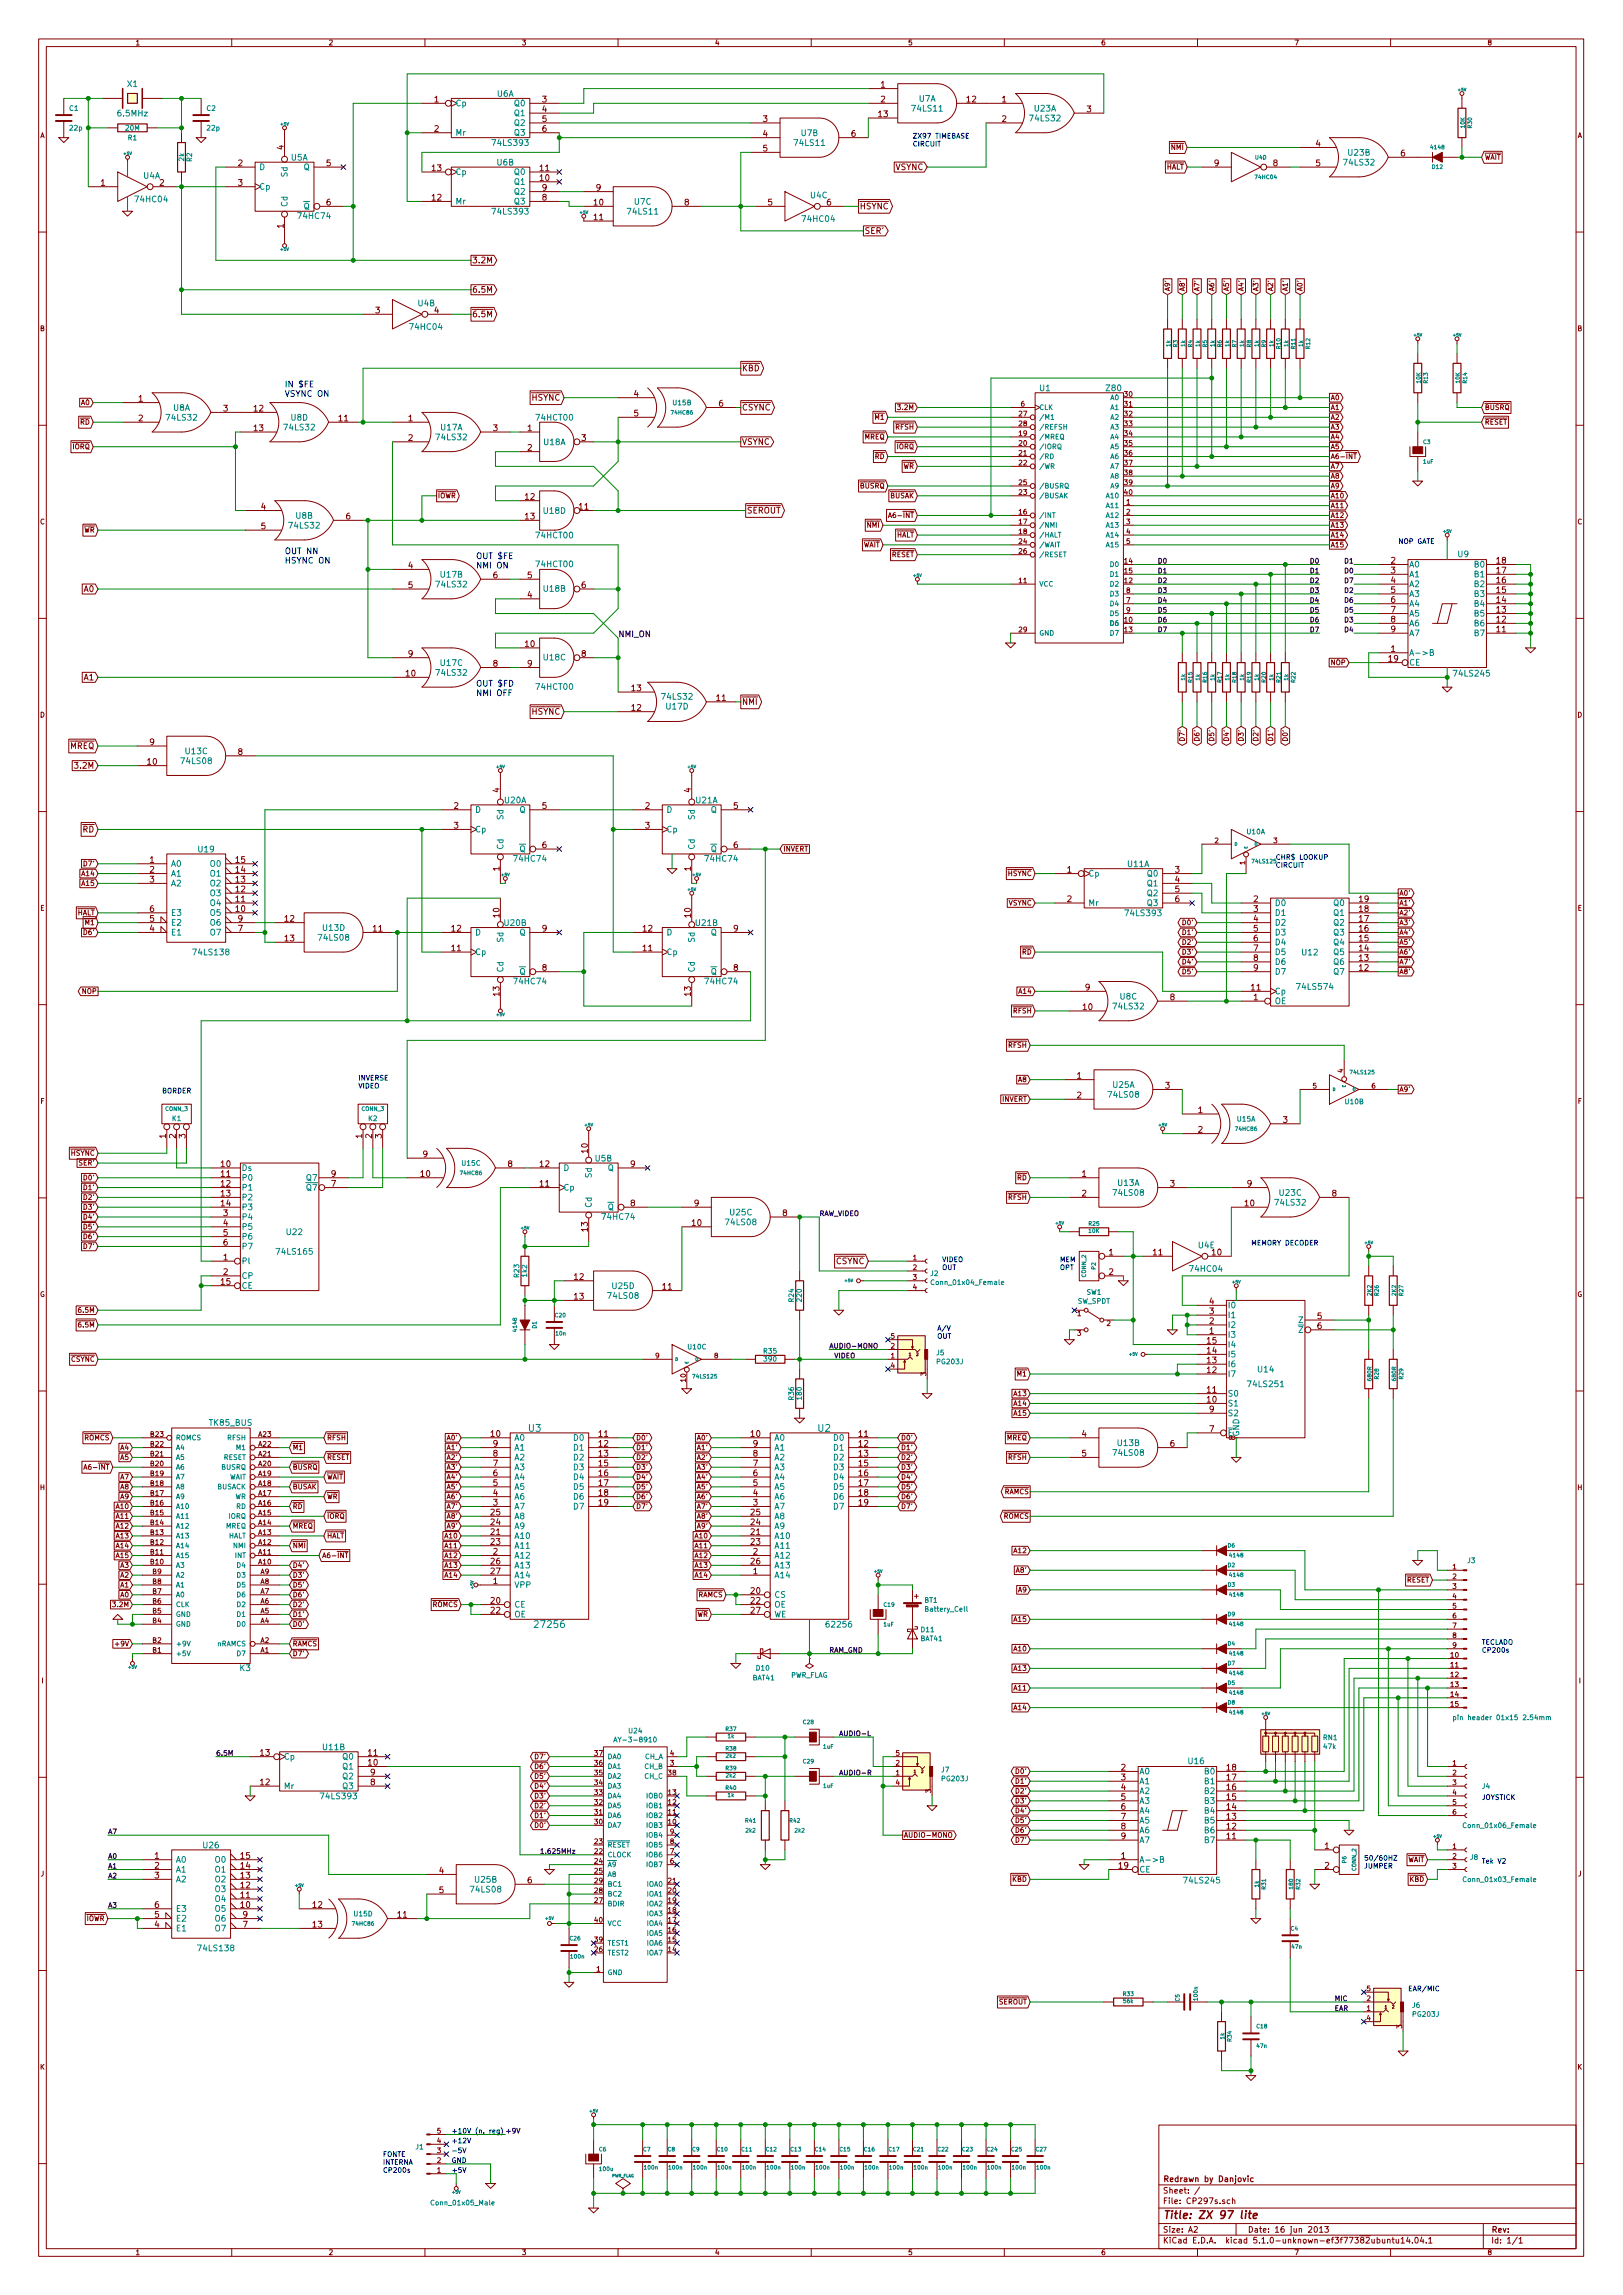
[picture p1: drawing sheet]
<svg xmlns="http://www.w3.org/2000/svg" width="420mm" height="594mm" viewBox="0 0 420 594" stroke-linecap="round" stroke-linejoin="round" font-family="sans-serif">
<defs><g id="words">
<text font-size="2.8" fill="#840000" x="301" y="574.4">Title: ZX 97 lite</text>
<g font-size="2.5" fill="#008484">
<text x="136.9" y="370.6">U3</text>
<text x="211.8" y="370.6">U2</text>
<text x="138.8" y="421.4">27256</text>
</g>
<g font-size="2.1" fill="#008484">
<text x="33" y="22.5">X1</text>
<text x="117.9" y="27.5">Cp</text>
<text x="128.7" y="25">U6A</text>
<text x="133.3" y="27.5">Q0</text>
<text x="236.3" y="28.9">74LS11</text>
<text x="237.9" y="26.3">U7A</text>
<text x="267.8" y="28.9">U23A</text>
<text x="30.6" y="30.1">6.5MHz</text>
<text x="117.9" y="35.1">Mr</text>
<text x="133.3" y="30">Q1</text>
<text x="133.3" y="32.6">Q2</text>
<text x="133.3" y="35.1">Q3</text>
<text x="207.4" y="35.2">U7B</text>
<text x="266.8" y="31.4">74LS32</text>
<text x="75.4" y="41.6">U5A</text>
<text x="127.8" y="37.7">74LS393</text>
<text x="205.8" y="37.7">74LS11</text>
<text x="349.1" y="40.3">U23B</text>
<text x="37.1" y="46.3">U4A</text>
<text x="67.1" y="44">D</text>
<text x="74.4" y="45.7" transform="rotate(-90 74.4 45.7)">Sd</text>
<text x="78.6" y="44">Q</text>
<text x="117.9" y="45.3">Cp</text>
<text x="128.7" y="42.8">U6B</text>
<text x="133.3" y="47.8">Q1</text>
<text x="133.3" y="45.3">Q0</text>
<text x="348.1" y="42.8">74LS32</text>
<text x="35.2" y="52.3">74HC04</text>
<text x="67.1" y="49.1">Cp</text>
<text x="74.4" y="53.7" transform="rotate(-90 74.4 53.7)">Cd</text>
<text x="117.9" y="52.9">Mr</text>
<text x="133.3" y="52.9">Q3</text>
<text x="133.3" y="50.4">Q2</text>
<text x="164.3" y="53">U7C</text>
<text x="209.9" y="51.3">U4C</text>
<text x="77.4" y="56.7">74HC74</text>
<text x="78.6" y="54.2">Q</text>
<text x="127.8" y="55.5">74LS393</text>
<text x="162.7" y="55.5">74LS11</text>
<text x="207.9" y="57.4">74HC04</text>
<text x="108.3" y="79.3">U4B</text>
<text x="106.3" y="85.4">74HC04</text>
<text x="269.2" y="101.2">U1</text>
<text x="286.5" y="101.2">Z80</text>
<text x="44.9" y="106.3">U8A</text>
<text x="43.3" y="108.9">74LS32</text>
<text x="73.8" y="111.4">74LS32</text>
<text x="75.4" y="108.9">U8D</text>
<text x="113.1" y="113.9">74LS32</text>
<text x="114.1" y="111.4">U17A</text>
<text x="139" y="108.9">74HCT00</text>
<text x="140.8" y="115.2">U18A</text>
<text x="75" y="136.8">74LS32</text>
<text x="76.6" y="134.3">U8B</text>
<text x="140.8" y="133">U18D</text>
<text x="139" y="139.3">74HCT00</text>
<text x="114.1" y="149.5">U17B</text>
<text x="139" y="146.8">74HCT00</text>
<text x="364.7" y="146.9">A0</text>
<text x="364.7" y="149.4">A1</text>
<text x="377.4" y="144.2">U9</text>
<text x="381.8" y="149.4">B1</text>
<text x="381.8" y="146.9">B0</text>
<text x="113.1" y="152">74LS32</text>
<text x="140.8" y="153.2">U18B</text>
<text x="364.7" y="152">A2</text>
<text x="364.7" y="154.5">A3</text>
<text x="381.8" y="154.5">B3</text>
<text x="381.8" y="152">B2</text>
<text x="364.7" y="157">A4</text>
<text x="364.7" y="159.6">A5</text>
<text x="381.8" y="159.6">B5</text>
<text x="381.8" y="157">B4</text>
<text x="364.7" y="162.1">A6</text>
<text x="364.7" y="164.7">A7</text>
<text x="381.8" y="164.7">B7</text>
<text x="381.8" y="162.1">B6</text>
<text x="114.1" y="172.4">U17C</text>
<text x="140.8" y="170.9">U18C</text>
<text x="364.7" y="169.7">A-&gt;B</text>
<text x="364.7" y="172.3">CE</text>
<text x="113.1" y="174.9">74LS32</text>
<text x="139" y="178.6">74HCT00</text>
<text x="376.7" y="175.1">74LS245</text>
<text x="171.6" y="181.1">74LS32</text>
<text x="172.5" y="183.6">U17D</text>
<text x="47.1" y="197.8">74LS08</text>
<text x="48.1" y="195.2">U13C</text>
<text x="130.6" y="207.9">U20A</text>
<text x="180.2" y="207.9">U21A</text>
<text x="122.9" y="210.4">D</text>
<text x="122.9" y="215.5">Cp</text>
<text x="130.3" y="212.1" transform="rotate(-90 130.3 212.1)">Sd</text>
<text x="134.5" y="210.4">Q</text>
<text x="172.5" y="210.4">D</text>
<text x="172.5" y="215.5">Cp</text>
<text x="179.8" y="212.1" transform="rotate(-90 179.8 212.1)">Sd</text>
<text x="184" y="210.4">Q</text>
<text x="51.4" y="220.6">U19</text>
<text x="130.3" y="220" transform="rotate(-90 130.3 220)">Cd</text>
<text x="134.5" y="220.5">Q</text>
<text x="179.8" y="220" transform="rotate(-90 179.8 220)">Cd</text>
<text x="184" y="220.5">Q</text>
<text x="44.2" y="224.4">A0</text>
<text x="44.2" y="226.9">A1</text>
<text x="54.6" y="226.9">O1</text>
<text x="54.6" y="224.4">O0</text>
<text x="133.3" y="223">74HC74</text>
<text x="182.8" y="223">74HC74</text>
<text x="281.7" y="226.9">Cp</text>
<text x="291.9" y="224.4">U11A</text>
<text x="297.2" y="226.9">Q0</text>
<text x="44.2" y="229.4">A2</text>
<text x="54.6" y="232">O3</text>
<text x="54.6" y="229.4">O2</text>
<text x="297.2" y="229.4">Q1</text>
<text x="297.2" y="232">Q2</text>
<text x="44.2" y="239.6">E2</text>
<text x="44.2" y="237.1">E3</text>
<text x="54.6" y="237.1">O5</text>
<text x="54.6" y="234.5">O4</text>
<text x="54.6" y="239.6">O6</text>
<text x="130.6" y="239.7">U20B</text>
<text x="180.2" y="239.7">U21B</text>
<text x="281.7" y="234.5">Mr</text>
<text x="291.6" y="237.1">74LS393</text>
<text x="297.2" y="234.5">Q3</text>
<text x="329.9" y="234.5">D0</text>
<text x="329.9" y="237.1">D1</text>
<text x="329.9" y="239.6">D2</text>
<text x="345.4" y="239.6">Q2</text>
<text x="345.4" y="237.1">Q1</text>
<text x="345.4" y="234.5">Q0</text>
<text x="44.2" y="242.1">E1</text>
<text x="54.6" y="242.1">O7</text>
<text x="82.7" y="243.5">74LS08</text>
<text x="83.6" y="240.9">U13D</text>
<text x="122.9" y="242.1">D</text>
<text x="130.3" y="243.8" transform="rotate(-90 130.3 243.8)">Sd</text>
<text x="134.5" y="242.1">Q</text>
<text x="172.5" y="242.1">D</text>
<text x="179.8" y="243.8" transform="rotate(-90 179.8 243.8)">Sd</text>
<text x="184" y="242.1">Q</text>
<text x="329.9" y="242.1">D3</text>
<text x="329.9" y="244.7">D4</text>
<text x="345.4" y="244.7">Q4</text>
<text x="345.4" y="242.1">Q3</text>
<text x="50.3" y="247.3">74LS138</text>
<text x="122.9" y="247.2">Cp</text>
<text x="130.3" y="251.8" transform="rotate(-90 130.3 251.8)">Cd</text>
<text x="172.5" y="247.2">Cp</text>
<text x="179.8" y="251.8" transform="rotate(-90 179.8 251.8)">Cd</text>
<text x="329.9" y="247.2">D5</text>
<text x="329.9" y="249.8">D6</text>
<text x="337.2" y="247.3">U12</text>
<text x="345.4" y="249.8">Q6</text>
<text x="345.4" y="247.2">Q5</text>
<text x="133.3" y="254.8">74HC74</text>
<text x="134.5" y="252.3">Q</text>
<text x="182.8" y="254.8">74HC74</text>
<text x="184" y="252.3">Q</text>
<text x="329.9" y="257.4">Cp</text>
<text x="329.9" y="252.3">D7</text>
<text x="336.1" y="256.2">74LS574</text>
<text x="345.4" y="252.3">Q7</text>
<text x="288.4" y="261.3">74LS32</text>
<text x="290" y="258.7">U8C</text>
<text x="329.9" y="259.9">OE</text>
<text x="288.1" y="281.6">U25A</text>
<text x="287.1" y="284.1">74LS08</text>
<text x="62.5" y="303.1">Ds</text>
<text x="62.5" y="305.6">P0</text>
<text x="79.5" y="305.6">Q7</text>
<text x="145.8" y="303.1">D</text>
<text x="153.2" y="304.8" transform="rotate(-90 153.2 304.8)">Sd</text>
<text x="154.1" y="300.6">U5B</text>
<text x="157.4" y="303.1">Q</text>
<text x="62.5" y="308.2">P1</text>
<text x="62.5" y="310.7">P2</text>
<text x="79.5" y="308.2">Q7</text>
<text x="145.8" y="308.2">Cp</text>
<text x="288.4" y="309.5">74LS08</text>
<text x="289.4" y="307">U13A</text>
<text x="331.3" y="309.5">U23C</text>
<text x="62.5" y="313.3">P3</text>
<text x="62.5" y="315.8">P4</text>
<text x="153.2" y="312.7" transform="rotate(-90 153.2 312.7)">Cd</text>
<text x="156.1" y="315.7">74HC74</text>
<text x="157.4" y="313.3">Q</text>
<text x="188.1" y="317.1">74LS08</text>
<text x="189.1" y="314.6">U25C</text>
<text x="330.3" y="312.1">74LS32</text>
<text x="62.5" y="318.3">P5</text>
<text x="62.5" y="320.9">P6</text>
<text x="62.5" y="323.4">P7</text>
<text x="74.3" y="319.7">U22</text>
<text x="310.2" y="323.1">U4E</text>
<text x="62.5" y="327.2">Pl</text>
<text x="71.9" y="324.8">74LS165</text>
<text x="308.3" y="329.2">74HC04</text>
<text x="62.5" y="333.6">CE</text>
<text x="62.5" y="331">CP</text>
<text x="158.6" y="333.7">U25D</text>
<text x="157.6" y="336.2">74LS08</text>
<text x="317.8" y="341.2">I1</text>
<text x="317.8" y="338.7">I0</text>
<text x="317.8" y="346.3">I3</text>
<text x="317.8" y="343.7">I2</text>
<text x="336.3" y="342.5">Z</text>
<text x="336.3" y="345">Z</text>
<text x="317.8" y="353.9">I6</text>
<text x="317.8" y="351.4">I5</text>
<text x="317.8" y="348.8">I4</text>
<text x="317.8" y="356.4">I7</text>
<text x="323.4" y="359.1">74LS251</text>
<text x="325.7" y="355.2">U14</text>
<text x="317.8" y="364.1">S1</text>
<text x="317.8" y="361.5">S0</text>
<text x="54.3" y="369.1">TK85_BUS</text>
<text x="317.8" y="371.7">E</text>
<text x="317.8" y="366.6">S2</text>
<text x="320.8" y="371.9" transform="rotate(-90 320.8 371.9)">GND</text>
<text x="133.1" y="372.9">A0</text>
<text x="133.1" y="375.5">A1</text>
<text x="148.7" y="372.9">D0</text>
<text x="148.7" y="375.5">D1</text>
<text x="200.4" y="372.9">A0</text>
<text x="200.4" y="375.5">A1</text>
<text x="216" y="372.9">D0</text>
<text x="216" y="375.5">D1</text>
<text x="288.4" y="376.8">74LS08</text>
<text x="289.4" y="374.3">U13B</text>
<text x="133.1" y="383.1">A4</text>
<text x="133.1" y="380.6">A3</text>
<text x="133.1" y="378">A2</text>
<text x="148.7" y="378">D2</text>
<text x="148.7" y="380.6">D3</text>
<text x="148.7" y="383.1">D4</text>
<text x="200.4" y="383.1">A4</text>
<text x="200.4" y="380.6">A3</text>
<text x="200.4" y="378">A2</text>
<text x="216" y="378">D2</text>
<text x="216" y="380.6">D3</text>
<text x="216" y="383.1">D4</text>
<text x="133.1" y="388.2">A6</text>
<text x="133.1" y="385.6">A5</text>
<text x="148.7" y="385.6">D5</text>
<text x="148.7" y="388.2">D6</text>
<text x="200.4" y="388.2">A6</text>
<text x="200.4" y="385.6">A5</text>
<text x="216" y="385.6">D5</text>
<text x="216" y="388.2">D6</text>
<text x="133.1" y="395.8">A9</text>
<text x="133.1" y="393.3">A8</text>
<text x="133.1" y="390.7">A7</text>
<text x="148.7" y="390.7">D7</text>
<text x="200.4" y="395.8">A9</text>
<text x="200.4" y="393.3">A8</text>
<text x="200.4" y="390.7">A7</text>
<text x="216" y="390.7">D7</text>
<text x="133.1" y="398.3">A10</text>
<text x="133.1" y="400.9">A11</text>
<text x="200.4" y="398.3">A10</text>
<text x="200.4" y="400.9">A11</text>
<text x="133.1" y="403.4">A12</text>
<text x="133.1" y="406">A13</text>
<text x="200.4" y="403.4">A12</text>
<text x="200.4" y="406">A13</text>
<text x="133.1" y="411">VPP</text>
<text x="133.1" y="408.5">A14</text>
<text x="200.4" y="408.5">A14</text>
<text x="200.4" y="413.6">CS</text>
<text x="133.1" y="416.1">CE</text>
<text x="133.1" y="418.7">OE</text>
<text x="200.4" y="416.1">OE</text>
<text x="200.4" y="418.7">WE</text>
<text x="214.2" y="421.3">62256</text>
<text x="62.1" y="432.6">K3</text>
<text x="73.4" y="455.5">Cp</text>
<text x="83.6" y="453">U11B</text>
<text x="88.9" y="455.5">Q0</text>
<text x="88.9" y="458">Q1</text>
<text x="88.9" y="460.6">Q2</text>
<text x="294.9" y="459.3">A0</text>
<text x="294.9" y="461.8">A1</text>
<text x="307.7" y="456.6">U16</text>
<text x="312" y="461.8">B1</text>
<text x="312" y="459.3">B0</text>
<text x="73.4" y="463.1">Mr</text>
<text x="83.3" y="465.7">74LS393</text>
<text x="88.9" y="463.1">Q3</text>
<text x="294.9" y="464.4">A2</text>
<text x="294.9" y="466.9">A3</text>
<text x="312" y="466.9">B3</text>
<text x="312" y="464.4">B2</text>
<text x="294.9" y="469.5">A4</text>
<text x="294.9" y="472">A5</text>
<text x="312" y="472">B5</text>
<text x="312" y="469.5">B4</text>
<text x="52.7" y="478.4">U26</text>
<text x="294.9" y="474.5">A6</text>
<text x="294.9" y="477.1">A7</text>
<text x="312" y="477.1">B7</text>
<text x="312" y="474.5">B6</text>
<text x="45.5" y="482.2">A0</text>
<text x="45.5" y="484.7">A1</text>
<text x="55.9" y="484.7">O1</text>
<text x="55.9" y="482.2">O0</text>
<text x="294.9" y="482.2">A-&gt;B</text>
<text x="294.9" y="484.7">CE</text>
<text x="45.5" y="487.2">A2</text>
<text x="55.9" y="489.8">O3</text>
<text x="55.9" y="487.2">O2</text>
<text x="122" y="489.9">74LS08</text>
<text x="123" y="487.3">U25B</text>
<text x="306.8" y="487.5">74LS245</text>
<text x="45.5" y="497.4">E2</text>
<text x="45.5" y="494.9">E3</text>
<text x="55.9" y="494.9">O5</text>
<text x="55.9" y="492.3">O4</text>
<text x="55.9" y="497.4">O6</text>
<text x="45.5" y="499.9">E1</text>
<text x="55.9" y="499.9">O7</text>
<text x="51.6" y="505.1">74LS138</text>
</g>
<g font-size="2.1" fill="#840000">
<text x="228" y="22.7">1</text>
<text x="112.4" y="26.5">1</text>
<text x="140.4" y="26.5">3</text>
<text x="140.4" y="29">4</text>
<text x="228" y="26.5">2</text>
<text x="250.3" y="26.5">12</text>
<text x="259.4" y="26.5">1</text>
<text x="281.4" y="29">3</text>
<text x="112.4" y="34.1">2</text>
<text x="140.4" y="31.6">5</text>
<text x="140.4" y="34.1">6</text>
<text x="197.5" y="31.6">3</text>
<text x="197.5" y="35.4">4</text>
<text x="220.4" y="35.4">6</text>
<text x="227.4" y="30.3">13</text>
<text x="259.4" y="31.6">2</text>
<text x="73.4" y="38.8" transform="rotate(-90 73.4 38.8)">4</text>
<text x="197.5" y="39.2">5</text>
<text x="340.7" y="37.9">4</text>
<text x="362.6" y="40.5">6</text>
<text x="61.6" y="43">2</text>
<text x="84.5" y="43">5</text>
<text x="111.9" y="44.3">13</text>
<text x="139.8" y="46.8">10</text>
<text x="139.8" y="44.3">11</text>
<text x="231.8" y="44">VSYNC</text>
<text x="314.4" y="43">9</text>
<text x="329.6" y="43">8</text>
<text x="340.7" y="43">5</text>
<text x="26.1" y="48.1">1</text>
<text x="41.3" y="48.1">2</text>
<text x="61.6" y="48.1">3</text>
<text x="84.5" y="53.2">6</text>
<text x="111.9" y="51.9">12</text>
<text x="140.4" y="51.9">8</text>
<text x="140.4" y="49.3">9</text>
<text x="153.8" y="53.2">10</text>
<text x="154.4" y="49.3">9</text>
<text x="177.2" y="53.2">8</text>
<text x="198.8" y="53.2">5</text>
<text x="214" y="53.2">6</text>
<text x="73.4" y="59.1" transform="rotate(-90 73.4 59.1)">1</text>
<text x="153.8" y="57">11</text>
<text x="222.5" y="54.2">HSYNC</text>
<text x="223.8" y="60.5">SER'</text>
<text x="122.2" y="68.1">3.2M</text>
<text x="122.2" y="75.8">6.5M</text>
<text x="97.2" y="81.1">3</text>
<text x="112.4" y="81.1">4</text>
<text x="122.2" y="82.1">6.5M</text>
<text x="192" y="96.1">KBD</text>
<text x="35.9" y="104">1</text>
<text x="57.8" y="106.5">3</text>
<text x="65.8" y="106.5">12</text>
<text x="137.7" y="103.7">HSYNC</text>
<text x="164.1" y="102.7">4</text>
<text x="164.1" y="107.8">5</text>
<text x="186.1" y="105.2">6</text>
<text x="192" y="106.2">CSYNC</text>
<text x="35.9" y="109">2</text>
<text x="65.8" y="111.6">13</text>
<text x="87.7" y="109">11</text>
<text x="105.7" y="109">1</text>
<text x="127.7" y="111.6">3</text>
<text x="136.6" y="111.6">1</text>
<text x="105.7" y="114.1">2</text>
<text x="136.6" y="116.7">2</text>
<text x="150.5" y="114.1">3</text>
<text x="192" y="115.1">VSYNC</text>
<text x="67.6" y="131.9">4</text>
<text x="136" y="129.4">12</text>
<text x="150" y="131.9">11</text>
<text x="67.6" y="137">5</text>
<text x="89.6" y="134.4">6</text>
<text x="136" y="134.4">13</text>
<text x="193.3" y="132.9">SEROUT</text>
<text x="105.7" y="147.1">4</text>
<text x="127.7" y="149.7">6</text>
<text x="136.6" y="149.7">5</text>
<text x="360.1" y="145.9">2</text>
<text x="360.1" y="148.4">3</text>
<text x="387.5" y="148.4">17</text>
<text x="387.5" y="145.9">18</text>
<text x="21.8" y="153.2">A0</text>
<text x="105.7" y="152.2">5</text>
<text x="136.6" y="154.8">4</text>
<text x="150.5" y="152.2">6</text>
<text x="360.1" y="150.9">4</text>
<text x="360.1" y="153.5">5</text>
<text x="387.5" y="153.5">15</text>
<text x="387.5" y="150.9">16</text>
<text x="360.1" y="156">6</text>
<text x="360.1" y="158.6">7</text>
<text x="360.1" y="161.1">8</text>
<text x="387.5" y="161.1">12</text>
<text x="387.5" y="158.6">13</text>
<text x="387.5" y="156">14</text>
<text x="136" y="167.5">10</text>
<text x="360.1" y="163.6">9</text>
<text x="387.5" y="163.6">11</text>
<text x="105.7" y="170">9</text>
<text x="127.7" y="172.5">8</text>
<text x="136.6" y="172.5">9</text>
<text x="150.5" y="170">8</text>
<text x="359.5" y="171.3">19</text>
<text x="360.1" y="168.7">1</text>
<text x="21.8" y="176.1">A1</text>
<text x="105.1" y="175.1">10</text>
<text x="163.6" y="178.9">13</text>
<text x="137.7" y="185">HSYNC</text>
<text x="163.6" y="184">12</text>
<text x="185.5" y="181.4">11</text>
<text x="192" y="182.4">NMI</text>
<text x="18.1" y="193.9">MREQ</text>
<text x="38.2" y="197.9">10</text>
<text x="38.8" y="192.9">9</text>
<text x="61.6" y="195.4">8</text>
<text x="19.8" y="199">3.2M</text>
<text x="117.5" y="209.4">2</text>
<text x="129.3" y="205.1" transform="rotate(-90 129.3 205.1)">4</text>
<text x="140.4" y="209.4">5</text>
<text x="167.1" y="209.4">2</text>
<text x="178.8" y="205.1" transform="rotate(-90 178.8 205.1)">4</text>
<text x="189.9" y="209.4">5</text>
<text x="21.4" y="215.5">RD</text>
<text x="117.5" y="214.4">3</text>
<text x="167.1" y="214.4">3</text>
<text x="140.4" y="219.5">6</text>
<text x="189.9" y="219.5">6</text>
<text x="38.8" y="223.3">1</text>
<text x="38.8" y="225.9">2</text>
<text x="61.1" y="225.9">14</text>
<text x="61.1" y="223.3">15</text>
<text x="129.3" y="225.4" transform="rotate(-90 129.3 225.4)">1</text>
<text x="178.8" y="225.4" transform="rotate(-90 178.8 225.4)">1</text>
<text x="276.3" y="225.9">1</text>
<text x="304.2" y="225.9">3</text>
<text x="38.8" y="228.4">3</text>
<text x="61.1" y="233.5">11</text>
<text x="61.1" y="231">12</text>
<text x="61.1" y="228.4">13</text>
<text x="276.3" y="233.5">2</text>
<text x="304.2" y="228.4">4</text>
<text x="304.2" y="231">5</text>
<text x="304.2" y="233.5">6</text>
<text x="324.5" y="233.5">2</text>
<text x="351.9" y="233.5">19</text>
<text x="38.8" y="238.6">5</text>
<text x="38.8" y="236">6</text>
<text x="61.1" y="236">10</text>
<text x="61.6" y="238.6">9</text>
<text x="73.8" y="238.6">12</text>
<text x="129.3" y="237.5" transform="rotate(-90 129.3 237.5)">10</text>
<text x="178.8" y="237.5" transform="rotate(-90 178.8 237.5)">10</text>
<text x="324.5" y="236">3</text>
<text x="324.5" y="238.6">4</text>
<text x="351.9" y="238.6">17</text>
<text x="351.9" y="236">18</text>
<text x="38.8" y="241.1">4</text>
<text x="61.6" y="241.1">7</text>
<text x="73.8" y="243.7">13</text>
<text x="96.6" y="241.1">11</text>
<text x="116.9" y="241.1">12</text>
<text x="140.4" y="241.1">9</text>
<text x="166.5" y="241.1">12</text>
<text x="189.9" y="241.1">9</text>
<text x="324.5" y="241.1">5</text>
<text x="324.5" y="243.7">6</text>
<text x="351.9" y="243.7">15</text>
<text x="351.9" y="241.1">16</text>
<text x="116.9" y="246.2">11</text>
<text x="140.4" y="251.3">8</text>
<text x="166.5" y="246.2">11</text>
<text x="189.9" y="251.3">8</text>
<text x="324.5" y="246.2">7</text>
<text x="324.5" y="248.7">8</text>
<text x="324.5" y="251.3">9</text>
<text x="351.9" y="251.3">12</text>
<text x="351.9" y="248.7">13</text>
<text x="351.9" y="246.2">14</text>
<text x="129.3" y="257.8" transform="rotate(-90 129.3 257.8)">13</text>
<text x="178.8" y="257.8" transform="rotate(-90 178.8 257.8)">13</text>
<text x="281" y="256.4">9</text>
<text x="324" y="256.4">11</text>
<text x="280.4" y="261.4">10</text>
<text x="302.9" y="258.9">8</text>
<text x="324.5" y="258.9">1</text>
<text x="278.8" y="279.2">1</text>
<text x="301.7" y="281.8">3</text>
<text x="278.8" y="284.3">2</text>
<text x="310.2" y="288.1">1</text>
<text x="310.2" y="293.2">2</text>
<text x="332.2" y="290.6">3</text>
<text x="42.9" y="294.7" transform="rotate(-90 42.9 294.7)">1</text>
<text x="45.5" y="294.7" transform="rotate(-90 45.5 294.7)">2</text>
<text x="48" y="294.7" transform="rotate(-90 48 294.7)">3</text>
<text x="93.7" y="294.7" transform="rotate(-90 93.7 294.7)">1</text>
<text x="96.3" y="294.7" transform="rotate(-90 96.3 294.7)">2</text>
<text x="98.8" y="294.7" transform="rotate(-90 98.8 294.7)">3</text>
<text x="109.5" y="299.5">9</text>
<text x="152.1" y="298.4" transform="rotate(-90 152.1 298.4)">10</text>
<text x="57.3" y="302.1">10</text>
<text x="57.3" y="304.6">11</text>
<text x="85.8" y="304.6">9</text>
<text x="108.9" y="304.6">10</text>
<text x="131.5" y="302.1">8</text>
<text x="139.8" y="302.1">12</text>
<text x="163.2" y="302.1">9</text>
<text x="280.1" y="304.6">1</text>
<text x="57.3" y="307.2">12</text>
<text x="57.3" y="309.7">13</text>
<text x="85.8" y="307.2">7</text>
<text x="139.8" y="307.2">11</text>
<text x="280.1" y="309.7">2</text>
<text x="302.9" y="307.2">3</text>
<text x="322.9" y="307.2">9</text>
<text x="344.9" y="309.7">8</text>
<text x="57.3" y="312.2">14</text>
<text x="57.8" y="314.8">3</text>
<text x="57.8" y="317.3">4</text>
<text x="163.2" y="312.2">8</text>
<text x="179.2" y="317.3">10</text>
<text x="179.8" y="312.2">9</text>
<text x="202.6" y="314.8">8</text>
<text x="322.3" y="312.2">10</text>
<text x="57.8" y="319.9">5</text>
<text x="57.8" y="322.4">6</text>
<text x="152.1" y="318.7" transform="rotate(-90 152.1 318.7)">13</text>
<text x="57.8" y="326.2">1</text>
<text x="216.5" y="327.2">CSYNC</text>
<text x="287.1" y="324.9">1</text>
<text x="298.6" y="324.9">11</text>
<text x="313.8" y="324.9">10</text>
<text x="57.3" y="332.6">15</text>
<text x="57.8" y="330">2</text>
<text x="148.7" y="331.3">12</text>
<text x="171.6" y="333.8">11</text>
<text x="287.1" y="330">2</text>
<text x="148.7" y="336.4">13</text>
<text x="313.1" y="340.2">3</text>
<text x="313.1" y="337.6">4</text>
<text x="341" y="341.4">5</text>
<text x="312.5" y="347.8">15</text>
<text x="313.1" y="345.3">1</text>
<text x="313.1" y="342.7">2</text>
<text x="341" y="344">6</text>
<text x="312.5" y="352.9">13</text>
<text x="312.5" y="350.3">14</text>
<text x="312.5" y="355.4">12</text>
<text x="312.5" y="363">10</text>
<text x="312.5" y="360.5">11</text>
<text x="313.1" y="365.6">9</text>
<text x="127.1" y="371.9">10</text>
<text x="155" y="371.9">11</text>
<text x="194.4" y="371.9">10</text>
<text x="222.4" y="371.9">11</text>
<text x="280.1" y="371.9">4</text>
<text x="313.1" y="370.7">7</text>
<text x="127.7" y="377">8</text>
<text x="127.7" y="374.5">9</text>
<text x="155" y="374.5">12</text>
<text x="155" y="377">13</text>
<text x="195" y="377">8</text>
<text x="195" y="374.5">9</text>
<text x="222.4" y="374.5">12</text>
<text x="222.4" y="377">13</text>
<text x="280.1" y="377">5</text>
<text x="302.9" y="374.5">6</text>
<text x="319.8" y="372.8" transform="rotate(-90 319.8 372.8)">8</text>
<text x="127.7" y="382.1">6</text>
<text x="127.7" y="379.5">7</text>
<text x="155" y="379.5">15</text>
<text x="155" y="382.1">16</text>
<text x="195" y="382.1">6</text>
<text x="195" y="379.5">7</text>
<text x="222.4" y="379.5">15</text>
<text x="222.4" y="382.1">16</text>
<text x="127.7" y="389.7">3</text>
<text x="127.7" y="387.2">4</text>
<text x="127.7" y="384.6">5</text>
<text x="155" y="384.6">17</text>
<text x="155" y="387.2">18</text>
<text x="155" y="389.7">19</text>
<text x="195" y="389.7">3</text>
<text x="195" y="387.2">4</text>
<text x="195" y="384.6">5</text>
<text x="222.4" y="384.6">17</text>
<text x="222.4" y="387.2">18</text>
<text x="222.4" y="389.7">19</text>
<text x="127.1" y="394.8">24</text>
<text x="127.1" y="392.2">25</text>
<text x="194.4" y="394.8">24</text>
<text x="194.4" y="392.2">25</text>
<text x="127.1" y="397.3">21</text>
<text x="127.1" y="399.9">23</text>
<text x="194.4" y="397.3">21</text>
<text x="194.4" y="399.9">23</text>
<text x="127.1" y="404.9">26</text>
<text x="127.1" y="407.5">27</text>
<text x="127.7" y="402.4">2</text>
<text x="194.4" y="404.9">26</text>
<text x="195" y="407.5">1</text>
<text x="195" y="402.4">2</text>
<text x="127.7" y="410">1</text>
<text x="194.4" y="412.6">20</text>
<text x="127.1" y="415.1">20</text>
<text x="127.1" y="417.6">22</text>
<text x="194.4" y="415.1">22</text>
<text x="194.4" y="417.6">27</text>
<text x="67.4" y="454.5">13</text>
<text x="95.4" y="454.5">11</text>
<text x="95.4" y="457">10</text>
<text x="95.9" y="459.6">9</text>
<text x="290.2" y="458.3">2</text>
<text x="290.2" y="460.8">3</text>
<text x="317.6" y="460.8">17</text>
<text x="317.6" y="458.3">18</text>
<text x="67.4" y="462.1">12</text>
<text x="95.9" y="462.1">8</text>
<text x="290.2" y="463.4">4</text>
<text x="290.2" y="465.9">5</text>
<text x="317.6" y="465.9">15</text>
<text x="317.6" y="463.4">16</text>
<text x="290.2" y="468.4">6</text>
<text x="290.2" y="471">7</text>
<text x="290.2" y="473.5">8</text>
<text x="317.6" y="473.5">12</text>
<text x="317.6" y="471">13</text>
<text x="317.6" y="468.4">14</text>
<text x="290.2" y="476.1">9</text>
<text x="317.6" y="476.1">11</text>
<text x="343" y="478.6">1</text>
<text x="40.1" y="481.1">1</text>
<text x="40.1" y="483.7">2</text>
<text x="62.3" y="483.7">14</text>
<text x="62.3" y="481.1">15</text>
<text x="113.7" y="485">4</text>
<text x="289.7" y="483.7">19</text>
<text x="290.2" y="481.1">1</text>
<text x="343" y="483.7">2</text>
<text x="40.1" y="486.2">3</text>
<text x="62.3" y="491.3">11</text>
<text x="62.3" y="488.8">12</text>
<text x="62.3" y="486.2">13</text>
<text x="113.7" y="490">5</text>
<text x="136.6" y="487.5">6</text>
<text x="40.1" y="496.4">5</text>
<text x="40.1" y="493.8">6</text>
<text x="62.3" y="493.8">10</text>
<text x="62.9" y="496.4">9</text>
<text x="81" y="493.8">12</text>
<text x="103" y="496.4">11</text>
<text x="40.1" y="498.9">4</text>
<text x="62.9" y="498.9">7</text>
<text x="81" y="498.9">13</text>
<text x="301" y="567.8">Sheet: /</text>
<text x="301" y="564.8">Redrawn by Danjovic</text>
<text x="301" y="570.5">File: CP297s.sch</text>
<text x="301" y="580.7">KiCad E.D.A. kicad 5.1.0-unknown-ef3f77382ubuntu14.04.1</text>
<text x="301" y="577.9">Size: A2</text>
<text x="323" y="577.9">Date: 16 jun 2013</text>
<text x="386" y="577.9">Rev:</text>
<text x="386" y="580.7">Id: 1/1</text>
</g>
<g font-size="2.1" fill="#0000bf">
<text x="73.7" y="100.3">IN $FE</text>
<text x="73.7" y="102.7">VSYNC ON</text>
<text x="73.7" y="143.4">OUT NN</text>
<text x="73.7" y="145.9">HSYNC ON</text>
<text x="123.2" y="144.7">OUT $FE</text>
<text x="123.2" y="147.1">NMI ON</text>
<text x="123.2" y="177.7">OUT $FD</text>
<text x="123.2" y="180.2">NMI OFF</text>
</g>
<text font-size="2.1" x="160" y="164.9">NMI_ON</text>
<g font-size="1.8" fill="#840000">
<text x="35" y="11.7">1</text>
<text x="85" y="11.7">2</text>
<text x="135" y="11.7">3</text>
<text x="185" y="11.7">4</text>
<text x="235" y="11.7">5</text>
<text x="285" y="11.7">6</text>
<text x="335" y="11.7">7</text>
<text x="385" y="11.7">8</text>
<text x="10.4" y="35.7">A</text>
<text x="408.4" y="35.7">A</text>
<text x="303.3" y="38.8">NMI</text>
<text x="384.3" y="41.3">WAIT</text>
<text x="301.8" y="43.9">HALT</text>
<text x="302.9" y="75.5" transform="rotate(-90 302.9 75.5)">A9'</text>
<text x="306.7" y="75.5" transform="rotate(-90 306.7 75.5)">A8'</text>
<text x="310.5" y="75.5" transform="rotate(-90 310.5 75.5)">A7'</text>
<text x="314.3" y="75.5" transform="rotate(-90 314.3 75.5)">A6'</text>
<text x="318.1" y="75.5" transform="rotate(-90 318.1 75.5)">A5'</text>
<text x="321.9" y="75.5" transform="rotate(-90 321.9 75.5)">A4'</text>
<text x="325.8" y="75.5" transform="rotate(-90 325.8 75.5)">A3'</text>
<text x="329.6" y="75.5" transform="rotate(-90 329.6 75.5)">A2'</text>
<text x="333.4" y="75.5" transform="rotate(-90 333.4 75.5)">A1'</text>
<text x="337.2" y="75.5" transform="rotate(-90 337.2 75.5)">A0'</text>
<text x="10.4" y="85.7">B</text>
<text x="408.4" y="85.7">B</text>
<text x="21.1" y="104.8">A0</text>
<text x="232.8" y="106.1">3.2M</text>
<text x="263.8" y="107.8">27</text>
<text x="264.3" y="105.2">6</text>
<text x="291.1" y="102.7">30</text>
<text x="291.1" y="105.2">31</text>
<text x="291.1" y="107.8">32</text>
<text x="344.4" y="103.6">A0</text>
<text x="344.4" y="106.1">A1</text>
<text x="384.3" y="106.1">BUSRQ</text>
<text x="20.8" y="109.9">RD</text>
<text x="223.8" y="113.7">MREQ</text>
<text x="226.6" y="108.7">M1</text>
<text x="231.9" y="111.2">RFSH</text>
<text x="263.8" y="112.8">19</text>
<text x="263.8" y="110.3">28</text>
<text x="291.1" y="110.3">33</text>
<text x="291.1" y="112.8">34</text>
<text x="344.4" y="108.7">A2</text>
<text x="344.4" y="111.2">A3</text>
<text x="344.4" y="113.7">A4</text>
<text x="384.3" y="109.9">RESET</text>
<text x="18.8" y="116.3">IORQ</text>
<text x="226.5" y="118.8">RD</text>
<text x="232.2" y="116.3">IORQ</text>
<text x="263.8" y="115.4">20</text>
<text x="263.8" y="117.9">21</text>
<text x="291.1" y="115.4">35</text>
<text x="291.1" y="117.9">36</text>
<text x="344.4" y="116.3">A5</text>
<text x="344.4" y="118.8">A6-INT</text>
<text x="233.8" y="121.4">WR</text>
<text x="263.8" y="120.5">22</text>
<text x="263.8" y="125.5">25</text>
<text x="291.1" y="120.5">37</text>
<text x="291.1" y="123">38</text>
<text x="291.1" y="125.5">39</text>
<text x="344.4" y="121.4">A7</text>
<text x="344.4" y="123.9">A8</text>
<text x="113.3" y="129">IOWR</text>
<text x="222.7" y="126.4">BUSRQ</text>
<text x="230.4" y="129">BUSAK</text>
<text x="263.8" y="128.1">23</text>
<text x="291.1" y="128.1">40</text>
<text x="291.6" y="130.6">1</text>
<text x="344.4" y="126.4">A9</text>
<text x="344.4" y="129">A10</text>
<text x="344.4" y="131.5">A11</text>
<text x="10.4" y="135.7">C</text>
<text x="21.7" y="137.9">WR</text>
<text x="224.6" y="136.6">NMI</text>
<text x="231" y="134.1">A6-INT</text>
<text x="263.8" y="133.2">16</text>
<text x="263.8" y="135.7">17</text>
<text x="291.6" y="133.2">2</text>
<text x="291.6" y="135.7">3</text>
<text x="344.4" y="134.1">A12</text>
<text x="344.4" y="136.6">A13</text>
<text x="408.4" y="135.7">C</text>
<text x="223.3" y="141.7">WAIT</text>
<text x="232" y="139.1">HALT</text>
<text x="263.8" y="138.2">18</text>
<text x="263.8" y="140.8">24</text>
<text x="263.8" y="143.3">26</text>
<text x="291.6" y="138.2">4</text>
<text x="291.6" y="140.8">5</text>
<text x="344.4" y="139.1">A14</text>
<text x="344.4" y="141.7">A15</text>
<text x="230.8" y="144.2">RESET</text>
<text x="291.1" y="145.9">14</text>
<text x="291.1" y="148.4">15</text>
<text x="263.8" y="150.9">11</text>
<text x="291.1" y="150.9">12</text>
<text x="291.6" y="153.5">8</text>
<text x="291.1" y="161.1">10</text>
<text x="291.6" y="156">7</text>
<text x="291.6" y="158.6">9</text>
<text x="263.8" y="163.6">29</text>
<text x="291.1" y="163.6">13</text>
<text x="344.6" y="172.2">NOP</text>
<text x="10.4" y="185.7">D</text>
<text x="408.4" y="185.7">D</text>
<text x="306.7" y="191.5" transform="rotate(-90 306.7 191.5)">D7'</text>
<text x="310.5" y="191.5" transform="rotate(-90 310.5 191.5)">D6'</text>
<text x="314.3" y="191.5" transform="rotate(-90 314.3 191.5)">D5'</text>
<text x="318.1" y="191.5" transform="rotate(-90 318.1 191.5)">D4'</text>
<text x="321.9" y="191.5" transform="rotate(-90 321.9 191.5)">D3'</text>
<text x="325.8" y="191.5" transform="rotate(-90 325.8 191.5)">D2'</text>
<text x="329.6" y="191.5" transform="rotate(-90 329.6 191.5)">D1'</text>
<text x="333.4" y="191.5" transform="rotate(-90 333.4 191.5)">D0'</text>
<text x="202.7" y="220.4">INVERT</text>
<text x="314.5" y="218.3">2</text>
<text x="329.7" y="218.3">3</text>
<text x="21.4" y="226.8">A14</text>
<text x="21.9" y="224.2">D7'</text>
<text x="261" y="226.8">HSYNC</text>
<text x="322.3" y="223.8" transform="rotate(-90 322.3 223.8)">1</text>
<text x="21.4" y="229.3">A15</text>
<text x="362.2" y="231.8">A0'</text>
<text x="10.4" y="235.7">E</text>
<text x="19.9" y="236.9">HALT</text>
<text x="22.1" y="239.5">M1</text>
<text x="261.1" y="234.4">VSYNC</text>
<text x="306.4" y="239.5">D0'</text>
<text x="362.2" y="239.5">A3'</text>
<text x="362.2" y="236.9">A2'</text>
<text x="362.2" y="234.4">A1'</text>
<text x="408.4" y="235.7">E</text>
<text x="21.9" y="242">D6'</text>
<text x="306.4" y="244.5">D2'</text>
<text x="306.4" y="242">D1'</text>
<text x="362.2" y="242">A4'</text>
<text x="362.2" y="244.5">A5'</text>
<text x="264.6" y="247.1">RD</text>
<text x="306.4" y="249.6">D4'</text>
<text x="306.4" y="247.1">D3'</text>
<text x="362.2" y="247.1">A6'</text>
<text x="362.2" y="249.6">A7'</text>
<text x="21.3" y="257.2">NOP</text>
<text x="263.9" y="257.2">A14</text>
<text x="306.4" y="252.2">D5'</text>
<text x="362.2" y="252.2">A8'</text>
<text x="262.4" y="262.3">RFSH</text>
<text x="261.1" y="271.2">RFSH</text>
<text x="263.7" y="280.1">A8</text>
<text x="339.9" y="281.8">5</text>
<text x="347.7" y="277.7" transform="rotate(-90 347.7 277.7)">4</text>
<text x="355.1" y="281.8">6</text>
<text x="10.5" y="285.7">F</text>
<text x="259.4" y="285.2">INVERT</text>
<text x="362.2" y="282.6">A9'</text>
<text x="408.5" y="285.7">F</text>
<text x="18.4" y="299.2">HSYNC</text>
<text x="20.5" y="301.7">SER'</text>
<text x="21.9" y="305.5">D0'</text>
<text x="263.3" y="305.5">RD</text>
<text x="21.9" y="310.6">D2'</text>
<text x="21.9" y="308">D1'</text>
<text x="261.1" y="310.6">RFSH</text>
<text x="21.9" y="315.7">D4'</text>
<text x="21.9" y="313.1">D3'</text>
<text x="21.9" y="323.3">D7'</text>
<text x="21.9" y="320.7">D6'</text>
<text x="21.9" y="318.2">D5'</text>
<text x="236.4" y="326.2">1</text>
<text x="236.4" y="328.7">2</text>
<text x="10.3" y="335.7">G</text>
<text x="236.4" y="331.3">3</text>
<text x="236.4" y="333.8">4</text>
<text x="408.3" y="335.7">G</text>
<text x="20.7" y="339.8">6.5M</text>
<text x="278.9" y="340.7">1</text>
<text x="20.7" y="343.6">6.5M</text>
<text x="230.7" y="346.5">5</text>
<text x="278.9" y="345.8">3</text>
<text x="286.5" y="343.2">2</text>
<text x="18.4" y="352.5">CSYNC</text>
<text x="169.7" y="351.6">9</text>
<text x="184.9" y="351.6">8</text>
<text x="230.7" y="351.6">1</text>
<text x="230.7" y="349.1">2</text>
<text x="177.5" y="357.7" transform="rotate(-90 177.5 357.7)">10</text>
<text x="230.7" y="354.1">4</text>
<text x="239.8" y="356.2" transform="rotate(-90 239.8 356.2)">3</text>
<text x="263.4" y="356.3">M1</text>
<text x="262.7" y="361.4">A13</text>
<text x="262.7" y="363.9">A14</text>
<text x="39" y="371.9">B23</text>
<text x="67" y="371.9">A23</text>
<text x="262.7" y="366.5">A15</text>
<text x="21.8" y="372.8">ROMCS</text>
<text x="31.2" y="375.4">A4</text>
<text x="31.2" y="377.9">A5</text>
<text x="39" y="377">B21</text>
<text x="39" y="374.5">B22</text>
<text x="67" y="377">A21</text>
<text x="67" y="374.5">A22</text>
<text x="75.7" y="375.4">M1</text>
<text x="84.6" y="372.8">RFSH</text>
<text x="84.6" y="377.9">RESET</text>
<text x="115.9" y="372.8">A0'</text>
<text x="115.9" y="375.4">A1'</text>
<text x="115.9" y="377.9">A2'</text>
<text x="164.6" y="377.9">D2'</text>
<text x="164.6" y="372.8">D0'</text>
<text x="164.6" y="375.4">D1'</text>
<text x="180.7" y="377.9">A2'</text>
<text x="180.7" y="375.4">A1'</text>
<text x="180.7" y="372.8">A0'</text>
<text x="233.2" y="377.9">D2'</text>
<text x="233.2" y="372.8">D0'</text>
<text x="233.2" y="375.4">D1'</text>
<text x="260.6" y="372.8">MREQ</text>
<text x="261.1" y="377.9">RFSH</text>
<text x="22.7" y="380.4">A6-INT</text>
<text x="31.2" y="383">A7</text>
<text x="39" y="382.1">B19</text>
<text x="39" y="379.5">B20</text>
<text x="67" y="382.1">A19</text>
<text x="67" y="379.5">A20</text>
<text x="75.7" y="380.4">BUSRQ</text>
<text x="84.6" y="383">WAIT</text>
<text x="115.9" y="383">A4'</text>
<text x="115.9" y="380.4">A3'</text>
<text x="164.6" y="383">D4'</text>
<text x="164.6" y="380.4">D3'</text>
<text x="180.7" y="380.4">A3'</text>
<text x="180.7" y="383">A4'</text>
<text x="233.2" y="383">D4'</text>
<text x="233.2" y="380.4">D3'</text>
<text x="10.4" y="385.7">H</text>
<text x="31.2" y="385.5">A8</text>
<text x="31.2" y="388.1">A9</text>
<text x="39" y="389.7">B16</text>
<text x="39" y="387.2">B17</text>
<text x="39" y="384.6">B18</text>
<text x="67" y="389.7">A16</text>
<text x="67" y="387.2">A17</text>
<text x="67" y="384.6">A18</text>
<text x="75.7" y="385.5">BUSAK</text>
<text x="84.6" y="388.1">WR</text>
<text x="115.9" y="388.1">A6'</text>
<text x="115.9" y="385.5">A5'</text>
<text x="164.6" y="385.5">D5'</text>
<text x="164.6" y="388.1">D6'</text>
<text x="180.7" y="385.5">A5'</text>
<text x="180.7" y="388.1">A6'</text>
<text x="233.2" y="385.5">D5'</text>
<text x="233.2" y="388.1">D6'</text>
<text x="260" y="386.8">RAMCS</text>
<text x="408.4" y="385.7">H</text>
<text x="30.3" y="390.6">A10</text>
<text x="30.3" y="393.1">A11</text>
<text x="30.3" y="395.7">A12</text>
<text x="39" y="394.8">B14</text>
<text x="39" y="392.2">B15</text>
<text x="67" y="394.8">A14</text>
<text x="67" y="392.2">A15</text>
<text x="75.7" y="395.7">MREQ</text>
<text x="75.7" y="390.6">RD</text>
<text x="84.6" y="393.1">IORQ</text>
<text x="115.9" y="390.6">A7'</text>
<text x="115.9" y="393.1">A8'</text>
<text x="115.9" y="395.7">A9'</text>
<text x="164.6" y="390.6">D7'</text>
<text x="180.7" y="395.7">A9'</text>
<text x="180.7" y="393.1">A8'</text>
<text x="180.7" y="390.6">A7'</text>
<text x="233.2" y="390.6">D7'</text>
<text x="259.9" y="393.1">ROMCS</text>
<text x="30.3" y="398.2">A13</text>
<text x="30.3" y="400.8">A14</text>
<text x="39" y="399.9">B12</text>
<text x="39" y="397.3">B13</text>
<text x="67" y="399.9">A12</text>
<text x="67" y="397.3">A13</text>
<text x="75.7" y="400.8">NMI</text>
<text x="84.6" y="398.2">HALT</text>
<text x="115.3" y="398.2">A10</text>
<text x="115.3" y="400.8">A11</text>
<text x="180.1" y="398.2">A10</text>
<text x="180.1" y="400.8">A11</text>
<text x="30.3" y="403.3">A15</text>
<text x="31.2" y="405.8">A3</text>
<text x="39" y="404.9">B10</text>
<text x="39" y="402.4">B11</text>
<text x="39.5" y="407.5">B9</text>
<text x="67" y="404.9">A10</text>
<text x="67" y="402.4">A11</text>
<text x="67.5" y="407.5">A9</text>
<text x="75.7" y="405.8">D4'</text>
<text x="83.3" y="403.3">A6-INT</text>
<text x="115.3" y="403.3">A12</text>
<text x="115.3" y="405.8">A13</text>
<text x="180.1" y="403.3">A12</text>
<text x="180.1" y="405.8">A13</text>
<text x="262.7" y="402">A12</text>
<text x="263.2" y="407.1">A8'</text>
<text x="376.1" y="406.2">1</text>
<text x="31.2" y="413.5">A0</text>
<text x="31.2" y="410.9">A1</text>
<text x="31.2" y="408.4">A2</text>
<text x="39.5" y="412.6">B7</text>
<text x="39.5" y="410">B8</text>
<text x="67.5" y="412.6">A7</text>
<text x="67.5" y="410">A8</text>
<text x="75.7" y="410.9">D5'</text>
<text x="75.7" y="413.5">D6'</text>
<text x="75.7" y="408.4">D3'</text>
<text x="115.3" y="408.4">A14</text>
<text x="180.1" y="408.4">A14</text>
<text x="180.7" y="413.5">RAMCS</text>
<text x="263.7" y="412.2">A9</text>
<text x="364.2" y="409.6">RESET</text>
<text x="376.1" y="408.8">2</text>
<text x="376.1" y="411.3">3</text>
<text x="376.1" y="413.8">4</text>
<text x="29.6" y="416">3.2M</text>
<text x="39.5" y="417.6">B5</text>
<text x="39.5" y="415.1">B6</text>
<text x="67.5" y="417.6">A5</text>
<text x="67.5" y="415.1">A6</text>
<text x="75.7" y="416">D2'</text>
<text x="75.7" y="418.5">D1'</text>
<text x="112" y="416">ROMCS</text>
<text x="180.4" y="418.5">WR</text>
<text x="262.7" y="419.8">A15</text>
<text x="376.1" y="416.4">5</text>
<text x="376.1" y="418.9">6</text>
<text x="39.5" y="425.3">B2</text>
<text x="39.5" y="420.2">B4</text>
<text x="67.5" y="425.3">A2</text>
<text x="67.5" y="420.2">A4</text>
<text x="75.7" y="421.1">D0'</text>
<text x="376.1" y="421.5">7</text>
<text x="376.1" y="424">8</text>
<text x="30.3" y="426.2">+9V</text>
<text x="39.5" y="427.8">B1</text>
<text x="67.5" y="427.8">A1</text>
<text x="75.7" y="426.2">RAMCS</text>
<text x="75.7" y="428.7">D7'</text>
<text x="262.7" y="427.4">A10</text>
<text x="375.6" y="429.1">10</text>
<text x="375.6" y="431.6">11</text>
<text x="376.1" y="426.5">9</text>
<text x="10.7" y="435.7">I</text>
<text x="262.7" y="437.6">A11</text>
<text x="262.7" y="432.5">A13</text>
<text x="375.6" y="434.2">12</text>
<text x="375.6" y="436.7">13</text>
<text x="408.7" y="435.7">I</text>
<text x="262.7" y="442.7">A14</text>
<text x="375.6" y="439.2">14</text>
<text x="375.6" y="441.8">15</text>
<text x="138.8" y="455.4">D7'</text>
<text x="154" y="454.5">37</text>
<text x="173.5" y="454.5">4</text>
<text x="231.9" y="454.5">5</text>
<text x="138.8" y="460.4">D5'</text>
<text x="138.8" y="457.9">D6'</text>
<text x="154" y="459.6">35</text>
<text x="154" y="457">36</text>
<text x="173" y="459.6">38</text>
<text x="173.5" y="457">3</text>
<text x="231.9" y="459.6">1</text>
<text x="231.9" y="457">2</text>
<text x="263.2" y="459.2">D0'</text>
<text x="263.2" y="461.7">D1'</text>
<text x="376.1" y="457">1</text>
<text x="376.1" y="459.6">2</text>
<text x="138.8" y="463">D4'</text>
<text x="138.8" y="465.5">D3'</text>
<text x="154" y="467.2">32</text>
<text x="154" y="464.6">33</text>
<text x="154" y="462.1">34</text>
<text x="173" y="467.2">12</text>
<text x="173" y="464.6">13</text>
<text x="231.9" y="462.1">4</text>
<text x="241" y="464.1" transform="rotate(-90 241 464.1)">3</text>
<text x="263.2" y="466.8">D3'</text>
<text x="263.2" y="464.3">D2'</text>
<text x="376.1" y="462.1">3</text>
<text x="376.1" y="464.6">4</text>
<text x="376.1" y="467.2">5</text>
<text x="138.8" y="468.1">D2'</text>
<text x="138.8" y="473.1">D0'</text>
<text x="138.8" y="470.6">D1'</text>
<text x="154" y="472.3">30</text>
<text x="154" y="469.7">31</text>
<text x="173" y="472.3">10</text>
<text x="173" y="469.7">11</text>
<text x="263.2" y="471.9">D5'</text>
<text x="263.2" y="469.3">D4'</text>
<text x="376.1" y="469.7">6</text>
<text x="154" y="479.9">22</text>
<text x="154" y="477.3">23</text>
<text x="173.5" y="479.9">7</text>
<text x="173.5" y="477.3">8</text>
<text x="173.5" y="474.8">9</text>
<text x="233.9" y="475.7">AUDIO-MONO</text>
<text x="263.2" y="474.4">D6'</text>
<text x="263.2" y="477">D7'</text>
<text x="376.1" y="478.6">1</text>
<text x="10.5" y="485.7">J</text>
<text x="154" y="482.4">24</text>
<text x="154" y="485">25</text>
<text x="173.5" y="482.4">6</text>
<text x="364.3" y="482">WAIT</text>
<text x="376.1" y="481.1">2</text>
<text x="376.1" y="483.7">3</text>
<text x="408.5" y="485.7">J</text>
<text x="154" y="490">28</text>
<text x="154" y="487.5">29</text>
<text x="173" y="490">20</text>
<text x="173" y="487.5">21</text>
<text x="262.1" y="487.1">KBD</text>
<text x="364.9" y="487.1">KBD</text>
<text x="22.3" y="497.3">IOWR</text>
<text x="154" y="492.6">27</text>
<text x="154" y="497.7">40</text>
<text x="173" y="497.7">17</text>
<text x="173" y="495.1">18</text>
<text x="173" y="492.6">19</text>
<text x="154" y="502.7">39</text>
<text x="173" y="502.7">15</text>
<text x="173" y="500.2">16</text>
<text x="154" y="505.3">26</text>
<text x="173" y="505.3">14</text>
<text x="154.5" y="510.4">1</text>
<text x="353.8" y="515.4">5</text>
<text x="258.5" y="518.9">SEROUT</text>
<text x="353.8" y="520.5">1</text>
<text x="353.8" y="518">2</text>
<text x="353.8" y="523.1">4</text>
<text x="363" y="525.1" transform="rotate(-90 363 525.1)">3</text>
<text x="10.4" y="535.7">K</text>
<text x="408.4" y="535.7">K</text>
<text x="113.2" y="557.3">3</text>
<text x="113.2" y="554.8">4</text>
<text x="113.2" y="552.3">5</text>
<text x="113.2" y="562.4">1</text>
<text x="113.2" y="559.9">2</text>
<text x="35" y="583.7">1</text>
<text x="85" y="583.7">2</text>
<text x="135" y="583.7">3</text>
<text x="185" y="583.7">4</text>
<text x="235" y="583.7">5</text>
<text x="285" y="583.7">6</text>
<text x="335" y="583.7">7</text>
<text x="385" y="583.7">8</text>
</g>
<g font-size="1.8" fill="#008484">
<text x="18" y="28.7">C1</text>
<text x="53.5" y="28.7">C2</text>
<text x="18.1" y="33.8">22p</text>
<text x="32.6" y="33.8">20M</text>
<text x="53.7" y="33.8">22p</text>
<text x="33.2" y="36.3">R1</text>
<text x="47.7" y="41.7" transform="rotate(-90 47.7 41.7)">2k</text>
<text x="49.7" y="41.8" transform="rotate(-90 49.7 41.8)">R2</text>
<text x="174.3" y="104.9">U15B</text>
<text x="269" y="106.1">CLK</text>
<text x="287.6" y="103.6">A0</text>
<text x="287.6" y="106.1">A1</text>
<text x="269" y="113.7">/MREQ</text>
<text x="269" y="108.7">/M1</text>
<text x="269" y="111.2">/REFSH</text>
<text x="287.6" y="108.7">A2</text>
<text x="287.6" y="111.2">A3</text>
<text x="287.6" y="113.7">A4</text>
<text x="269" y="116.3">/IORQ</text>
<text x="269" y="118.8">/RD</text>
<text x="287.6" y="116.3">A5</text>
<text x="287.6" y="118.8">A6</text>
<text x="269" y="121.4">/WR</text>
<text x="287.6" y="121.4">A7</text>
<text x="287.6" y="123.9">A8</text>
<text x="269" y="129">/BUSAK</text>
<text x="269" y="126.4">/BUSRQ</text>
<text x="286.6" y="131.5">A11</text>
<text x="286.6" y="129">A10</text>
<text x="287.6" y="126.4">A9</text>
<text x="269" y="134.1">/INT</text>
<text x="269" y="136.6">/NMI</text>
<text x="286.6" y="134.1">A12</text>
<text x="286.6" y="136.6">A13</text>
<text x="269" y="139.1">/HALT</text>
<text x="269" y="141.7">/WAIT</text>
<text x="286.6" y="139.1">A14</text>
<text x="286.6" y="141.7">A15</text>
<text x="269" y="144.2">/RESET</text>
<text x="287.6" y="146.8">D0</text>
<text x="287.6" y="149.3">D1</text>
<text x="269" y="151.8">VCC</text>
<text x="287.6" y="151.8">D2</text>
<text x="287.6" y="154.4">D3</text>
<text x="287.6" y="162">D6</text>
<text x="287.6" y="156.9">D4</text>
<text x="287.6" y="159.5">D5</text>
<text x="269" y="164.5">GND</text>
<text x="287.6" y="164.5">D7</text>
<text x="322.8" y="215.9">U10A</text>
<text x="348.3" y="285.8">U10B</text>
<text x="44.6" y="290.2">K1</text>
<text x="95.4" y="290.2">K2</text>
<text x="320.3" y="290.3">U15A</text>
<text x="119.7" y="301.7">U15C</text>
<text x="134.4" y="330.6" transform="rotate(-90 134.4 330.6)">R23</text>
<text x="136.4" y="330.5" transform="rotate(-90 136.4 330.5)">1k2</text>
<text x="240.9" y="330.3">J2</text>
<text x="241.7" y="332.6">Conn_01x04_Female</text>
<text x="281.3" y="335.2">SW1</text>
<text x="205.5" y="337" transform="rotate(-90 205.5 337)">R24</text>
<text x="207.6" y="336.8" transform="rotate(-90 207.6 336.8)">220</text>
<text x="278.9" y="337.5">SW_SPDT</text>
<text x="178.1" y="349.3">U10C</text>
<text x="197.7" y="350.4">R35</text>
<text x="197.9" y="352.4">390</text>
<text x="242.5" y="350.8">J5</text>
<text x="242.6" y="353.1">PG203J</text>
<text x="205.5" y="362.4" transform="rotate(-90 205.5 362.4)">R36</text>
<text x="207.6" y="362.2" transform="rotate(-90 207.6 362.2)">180</text>
<text x="45.5" y="377.9">A5</text>
<text x="45.5" y="375.4">A4</text>
<text x="45.5" y="372.8">ROMCS</text>
<text x="57.9" y="377.9">RESET</text>
<text x="58.9" y="372.8">RFSH</text>
<text x="61.3" y="375.4">M1</text>
<text x="45.5" y="383">A7</text>
<text x="45.5" y="380.4">A6</text>
<text x="57.4" y="380.4">BUSRQ</text>
<text x="59.2" y="383">WAIT</text>
<text x="45.5" y="388.1">A9</text>
<text x="45.5" y="385.5">A8</text>
<text x="56.2" y="385.5">BUSACK</text>
<text x="60.8" y="388.1">WR</text>
<text x="45.5" y="395.7">A12</text>
<text x="45.5" y="393.1">A11</text>
<text x="45.5" y="390.6">A10</text>
<text x="58.4" y="395.7">MREQ</text>
<text x="59.2" y="393.1">IORQ</text>
<text x="61.2" y="390.6">RD</text>
<text x="45.5" y="400.8">A14</text>
<text x="45.5" y="398.2">A13</text>
<text x="59" y="398.2">HALT</text>
<text x="60.5" y="400.8">NMI</text>
<text x="45.5" y="405.8">A3</text>
<text x="45.5" y="403.3">A15</text>
<text x="60.9" y="403.3">INT</text>
<text x="61.5" y="405.8">D4</text>
<text x="379.9" y="404.6">J3</text>
<text x="45.5" y="413.5">A0</text>
<text x="45.5" y="410.9">A1</text>
<text x="45.5" y="408.4">A2</text>
<text x="61.5" y="413.5">D6</text>
<text x="61.5" y="410.9">D5</text>
<text x="61.5" y="408.4">D3</text>
<text x="45.5" y="418.5">GND</text>
<text x="45.5" y="416">CLK</text>
<text x="61.5" y="418.5">D1</text>
<text x="61.5" y="416">D2</text>
<text x="239.3" y="414.9">BT1</text>
<text x="239.8" y="417.2">Battery_Cell</text>
<text x="45.5" y="421.1">GND</text>
<text x="61.5" y="421.1">D0</text>
<text x="238.4" y="424.8">BAT41</text>
<text x="238.5" y="422.5">D11</text>
<text x="45.5" y="428.7">+5V</text>
<text x="45.5" y="426.2">+9V</text>
<text x="56.2" y="426.2">nRAMCS</text>
<text x="61.5" y="428.7">D7</text>
<text x="194.9" y="435">BAT41</text>
<text x="195.8" y="432.4">D10</text>
<text x="204.6" y="434.3">PWR_FLAG</text>
<text x="162.8" y="448.7">U24</text>
<text x="378.1" y="445.3">pin header 01x15 2.54mm</text>
<text x="157.2" y="455.4">DA0</text>
<text x="160.2" y="451">AY-3-8910</text>
<text x="166.9" y="455.4">CH_A</text>
<text x="342.6" y="450.4">RN1</text>
<text x="342.7" y="452.8">47k</text>
<text x="157.2" y="460.4">DA2</text>
<text x="157.2" y="457.9">DA1</text>
<text x="166.9" y="457.9">CH_B</text>
<text x="166.9" y="460.4">CH_C</text>
<text x="243.7" y="458.8">J7</text>
<text x="243.9" y="461.1">PG203J</text>
<text x="157.2" y="465.5">DA4</text>
<text x="157.2" y="463">DA3</text>
<text x="167.6" y="465.5">IOB0</text>
<text x="383.7" y="463">J4</text>
<text x="157.2" y="473.1">DA7</text>
<text x="157.2" y="470.6">DA6</text>
<text x="157.2" y="468.1">DA5</text>
<text x="167.6" y="473.1">IOB3</text>
<text x="167.6" y="470.6">IOB2</text>
<text x="167.6" y="468.1">IOB1</text>
<text x="379.5" y="473.2">Conn_01x06_Female</text>
<text x="157.2" y="478.2">RESET</text>
<text x="167.6" y="478.2">IOB5</text>
<text x="167.6" y="475.7">IOB4</text>
<text x="157.2" y="480.8">CLOCK</text>
<text x="157.2" y="483.3">A9</text>
<text x="157.2" y="485.8">A8</text>
<text x="167.6" y="483.3">IOB7</text>
<text x="167.6" y="480.8">IOB6</text>
<text x="380.6" y="481.4">J8</text>
<text x="157.2" y="490.9">BC2</text>
<text x="157.2" y="488.4">BC1</text>
<text x="167.6" y="490.9">IOA1</text>
<text x="167.6" y="488.4">IOA0</text>
<text x="379.5" y="487.2">Conn_01x03_Female</text>
<text x="91.7" y="496.1">U15D</text>
<text x="157.2" y="493.5">BDIR</text>
<text x="167.6" y="496">IOA3</text>
<text x="167.6" y="493.5">IOA2</text>
<text x="157.2" y="503.6">TEST1</text>
<text x="157.2" y="498.5">VCC</text>
<text x="167.6" y="503.6">IOA6</text>
<text x="167.6" y="501.1">IOA5</text>
<text x="167.6" y="498.5">IOA4</text>
<text x="157.2" y="506.2">TEST2</text>
<text x="167.6" y="506.2">IOA7</text>
<text x="157.2" y="511.2">GND</text>
<text x="365.7" y="519.7">J6</text>
<text x="365.8" y="522">PG203J</text>
<text x="107.6" y="556.4">J1</text>
<text x="112.1" y="570.9">Conn_01x05_Male</text>
</g>
<g font-size="1.8" fill="#0000bf">
<text x="236.2" y="35.9">ZX97 TIMEBASE</text>
<text x="236.2" y="37.9">CIRCUIT</text>
<text x="361.9" y="140.8">NOP GATE</text>
<text x="330.2" y="222.6">CHR$ LOOKUP</text>
<text x="330.2" y="224.6">CIRCUIT</text>
<text x="92.7" y="279.7">INVERSE</text>
<text x="92.7" y="281.8">VIDEO</text>
<text x="41.9" y="283">BORDER</text>
<text x="323.8" y="322.4">MEMORY DECODER</text>
<text x="243.8" y="326.7">VIDEO</text>
<text x="243.8" y="328.7">OUT</text>
<text x="274.3" y="326.7">MEM</text>
<text x="274.3" y="328.7">OPT</text>
<text x="242.6" y="344.5">A/V</text>
<text x="242.6" y="346.5">OUT</text>
<text x="383.5" y="425.8">TECLADO</text>
<text x="383.5" y="427.8">CP200s</text>
<text x="383.5" y="465.9">JOYSTICK</text>
<text x="353.1" y="481.6">50/60HZ</text>
<text x="353.1" y="483.7">JUMPER</text>
<text x="383.5" y="482.4">Tek V2</text>
<text x="364.5" y="515.4">EAR/MIC</text>
<text x="116.8" y="552.3">+10V (n. reg)</text>
<text x="116.8" y="554.8">+12V</text>
<text x="116.8" y="557.3">-5V</text>
<text x="99.1" y="558.3">FONTE</text>
<text x="99.1" y="560.4">INTERNA</text>
<text x="99.1" y="562.4">CP200s</text>
<text x="116.8" y="559.9">GND</text>
<text x="116.8" y="562.4">+5V</text>
</g>
<g font-size="1.8">
<text x="300" y="145.9">D0</text>
<text x="300" y="148.4">D1</text>
<text x="339.4" y="148.4">D1</text>
<text x="339.4" y="145.9">D0</text>
<text x="348.3" y="148.4">D0</text>
<text x="348.3" y="145.9">D1</text>
<text x="300" y="150.9">D2</text>
<text x="300" y="153.5">D3</text>
<text x="339.4" y="150.9">D2</text>
<text x="339.4" y="153.5">D3</text>
<text x="348.3" y="153.5">D2</text>
<text x="348.3" y="150.9">D7</text>
<text x="300" y="156">D4</text>
<text x="300" y="158.6">D5</text>
<text x="300" y="161.1">D6</text>
<text x="339.4" y="156">D4</text>
<text x="339.4" y="158.6">D5</text>
<text x="339.4" y="161.1">D6</text>
<text x="348.3" y="161.1">D3</text>
<text x="348.3" y="158.6">D5</text>
<text x="348.3" y="156">D6</text>
<text x="300" y="163.6">D7</text>
<text x="339.4" y="163.6">D7</text>
<text x="348.3" y="163.6">D4</text>
<text x="212.1" y="314.8">RAW_VIDEO</text>
<text x="214.6" y="349.1">AUDIO-MONO</text>
<text x="215.9" y="351.6">VIDEO</text>
<text x="214.6" y="427.8">RAM_GND</text>
<text x="217.2" y="449.4">AUDIO-L</text>
<text x="55.9" y="454.5">6.5M</text>
<text x="217.2" y="459.6">AUDIO-R</text>
<text x="27.9" y="474.8">A7</text>
<text x="139.7" y="479.9">1.625MHz</text>
<text x="27.9" y="481.1">A0</text>
<text x="27.9" y="483.7">A1</text>
<text x="27.9" y="486.2">A2</text>
<text x="27.9" y="493.8">A3</text>
<text x="345.4" y="520.5">EAR</text>
<text x="345.4" y="518">MIC</text>
<text x="130.8" y="552.3">+9V</text>
</g>
<g font-size="1.4" fill="#008484">
<text x="379.2" y="33.1" transform="rotate(-90 379.2 33.1)">10K</text>
<text x="381.1" y="33.1" transform="rotate(-90 381.1 33.1)">R30</text>
<text x="325" y="41.3">U4D</text>
<text x="370.5" y="38.6">4148</text>
<text x="325.1" y="46.4">74HC04</text>
<text x="370.8" y="43.7">D12</text>
<text x="303" y="89.7" transform="rotate(-90 303 89.7)">1k</text>
<text x="304.9" y="89.9" transform="rotate(-90 304.9 89.9)">R3</text>
<text x="306.8" y="89.7" transform="rotate(-90 306.8 89.7)">1k</text>
<text x="308.7" y="89.9" transform="rotate(-90 308.7 89.9)">R4</text>
<text x="310.6" y="89.7" transform="rotate(-90 310.6 89.7)">1k</text>
<text x="312.5" y="89.9" transform="rotate(-90 312.5 89.9)">R5</text>
<text x="314.4" y="89.7" transform="rotate(-90 314.4 89.7)">1k</text>
<text x="316.3" y="89.9" transform="rotate(-90 316.3 89.9)">R6</text>
<text x="318.2" y="89.7" transform="rotate(-90 318.2 89.7)">1k</text>
<text x="320.1" y="89.9" transform="rotate(-90 320.1 89.9)">R7</text>
<text x="322" y="89.7" transform="rotate(-90 322 89.7)">1k</text>
<text x="323.9" y="89.9" transform="rotate(-90 323.9 89.9)">R8</text>
<text x="325.9" y="89.7" transform="rotate(-90 325.9 89.7)">1k</text>
<text x="327.7" y="89.9" transform="rotate(-90 327.7 89.9)">R9</text>
<text x="329.7" y="89.7" transform="rotate(-90 329.7 89.7)">1k</text>
<text x="333.5" y="89.7" transform="rotate(-90 333.5 89.7)">1k</text>
<text x="337.3" y="89.7" transform="rotate(-90 337.3 89.7)">1k</text>
<text x="331.5" y="90.3" transform="rotate(-90 331.5 90.3)">R10</text>
<text x="335.3" y="90.3" transform="rotate(-90 335.3 90.3)">R11</text>
<text x="339.1" y="90.3" transform="rotate(-90 339.1 90.3)">R12</text>
<text x="367.8" y="99.1" transform="rotate(-90 367.8 99.1)">10K</text>
<text x="369.6" y="99.2" transform="rotate(-90 369.6 99.2)">R13</text>
<text x="377.9" y="99.1" transform="rotate(-90 377.9 99.1)">10K</text>
<text x="379.8" y="99.2" transform="rotate(-90 379.8 99.2)">R14</text>
<text x="173.9" y="107.3">74HC86</text>
<text x="368.5" y="114.9">C3</text>
<text x="368.5" y="120">1uF</text>
<text x="306.8" y="176.1" transform="rotate(-90 306.8 176.1)">1k</text>
<text x="308.7" y="176.6" transform="rotate(-90 308.7 176.6)">R15</text>
<text x="310.6" y="176.1" transform="rotate(-90 310.6 176.1)">1k</text>
<text x="312.5" y="176.6" transform="rotate(-90 312.5 176.6)">R16</text>
<text x="314.4" y="176.1" transform="rotate(-90 314.4 176.1)">1k</text>
<text x="316.3" y="176.6" transform="rotate(-90 316.3 176.6)">R17</text>
<text x="318.2" y="176.1" transform="rotate(-90 318.2 176.1)">1k</text>
<text x="320.1" y="176.6" transform="rotate(-90 320.1 176.6)">R18</text>
<text x="322" y="176.1" transform="rotate(-90 322 176.1)">1k</text>
<text x="323.9" y="176.6" transform="rotate(-90 323.9 176.6)">R19</text>
<text x="325.9" y="176.1" transform="rotate(-90 325.9 176.1)">1k</text>
<text x="327.7" y="176.6" transform="rotate(-90 327.7 176.6)">R20</text>
<text x="329.7" y="176.1" transform="rotate(-90 329.7 176.1)">1k</text>
<text x="331.5" y="176.6" transform="rotate(-90 331.5 176.6)">R21</text>
<text x="333.5" y="176.1" transform="rotate(-90 333.5 176.1)">1k</text>
<text x="335.3" y="176.6" transform="rotate(-90 335.3 176.6)">R22</text>
<text x="324.4" y="223.5">74LS125</text>
<text x="349.8" y="278.1">74LS125</text>
<text x="42.8" y="287.6">CONN_3</text>
<text x="93.6" y="287.6">CONN_3</text>
<text x="320" y="292.7">74HC86</text>
<text x="119.3" y="304.2">74HC86</text>
<text x="281.9" y="317.3">R25</text>
<text x="281.9" y="319.1">10K</text>
<text x="283.7" y="328.6" transform="rotate(-90 283.7 328.6)">P2</text>
<text x="281.1" y="330.6" transform="rotate(-90 281.1 330.6)">CONN_2</text>
<text x="355.1" y="335.4" transform="rotate(-90 355.1 335.4)">2K2</text>
<text x="356.9" y="335.4" transform="rotate(-90 356.9 335.4)">R26</text>
<text x="361.4" y="335.4" transform="rotate(-90 361.4 335.4)">2K2</text>
<text x="363.3" y="335.4" transform="rotate(-90 363.3 335.4)">R27</text>
<text x="143.8" y="341">C20</text>
<text x="133.8" y="344.5" transform="rotate(-90 133.8 344.5)">4148</text>
<text x="138.9" y="343.9" transform="rotate(-90 138.9 343.9)">D1</text>
<text x="143.9" y="345.7">10n</text>
<text x="179.6" y="356.8">74LS125</text>
<text x="355.1" y="357.3" transform="rotate(-90 355.1 357.3)">680R</text>
<text x="356.9" y="357" transform="rotate(-90 356.9 357)">R28</text>
<text x="361.4" y="357.3" transform="rotate(-90 361.4 357.3)">680R</text>
<text x="363.3" y="357" transform="rotate(-90 363.3 357)">R29</text>
<text x="317.9" y="400.6">D6</text>
<text x="317.9" y="405.7">D2</text>
<text x="318.5" y="403.1">4148</text>
<text x="317.9" y="410.7">D3</text>
<text x="318.5" y="408.2">4148</text>
<text x="318.5" y="413.3">4148</text>
<text x="228.9" y="415.9">C19</text>
<text x="317.9" y="418.4">D9</text>
<text x="228.8" y="421">1uF</text>
<text x="317.9" y="426">D4</text>
<text x="318.5" y="420.9">4148</text>
<text x="317.9" y="431.1">D7</text>
<text x="318.5" y="428.5">4148</text>
<text x="317.9" y="436.1">D5</text>
<text x="318.5" y="433.6">4148</text>
<text x="317.9" y="441.2">D8</text>
<text x="318.5" y="438.7">4148</text>
<text x="318.5" y="443.8">4148</text>
<text x="187.9" y="448.1">R37</text>
<text x="188.4" y="449.9">1k</text>
<text x="208" y="446.3">C28</text>
<text x="187.9" y="453.2">R38</text>
<text x="188" y="455">2k2</text>
<text x="213.2" y="452.7">1uF</text>
<text x="187.9" y="458.2">R39</text>
<text x="188" y="460.1">2k2</text>
<text x="208" y="456.5">C29</text>
<text x="187.9" y="463.3">R40</text>
<text x="188.4" y="465.2">1k</text>
<text x="213.2" y="462.8">1uF</text>
<text x="193" y="471.8">R41</text>
<text x="204.4" y="471.8">R42</text>
<text x="193.1" y="474.3">2k2</text>
<text x="205.8" y="474.3">2k2</text>
<text x="348.5" y="482.3" transform="rotate(-90 348.5 482.3)">P6</text>
<text x="351.1" y="484.3" transform="rotate(-90 351.1 484.3)">CONN_2</text>
<text x="325.9" y="488.5" transform="rotate(-90 325.9 488.5)">1k</text>
<text x="327.7" y="489" transform="rotate(-90 327.7 489)">R31</text>
<text x="334.7" y="488.9" transform="rotate(-90 334.7 488.9)">180</text>
<text x="336.6" y="489" transform="rotate(-90 336.6 489)">R32</text>
<text x="91.4" y="498.5">74HC86</text>
<text x="147.6" y="502.3">C26</text>
<text x="334.2" y="499.7">C4</text>
<text x="147.9" y="507">100n</text>
<text x="334.4" y="504.4">47n</text>
<text x="290.8" y="516.7">R33</text>
<text x="290.9" y="518.5">56k</text>
<text x="305.4" y="518.1" transform="rotate(-90 305.4 518.1)">C5</text>
<text x="310.1" y="517.7" transform="rotate(-90 310.1 517.7)">100n</text>
<text x="317" y="527.9" transform="rotate(-90 317 527.9)">1k</text>
<text x="325.4" y="525">C18</text>
<text x="318.8" y="528.4" transform="rotate(-90 318.8 528.4)">R34</text>
<text x="325.4" y="530.1">47n</text>
<text x="155.1" y="556.9">C6</text>
<text x="166.5" y="556.9">C7</text>
<text x="172.9" y="556.9">C8</text>
<text x="179.2" y="556.9">C9</text>
<text x="185.7" y="556.9">C10</text>
<text x="192" y="556.9">C11</text>
<text x="198.4" y="556.9">C12</text>
<text x="204.7" y="556.9">C13</text>
<text x="211.1" y="556.9">C14</text>
<text x="217.4" y="556.9">C15</text>
<text x="223.8" y="556.9">C16</text>
<text x="230.1" y="556.9">C17</text>
<text x="236.5" y="556.9">C21</text>
<text x="242.8" y="556.9">C22</text>
<text x="249.2" y="556.9">C23</text>
<text x="255.5" y="556.9">C24</text>
<text x="261.9" y="556.9">C25</text>
<text x="268.2" y="556.9">C27</text>
<text x="155.3" y="562">100u</text>
<text x="166.9" y="561.6">100n</text>
<text x="173.3" y="561.6">100n</text>
<text x="179.6" y="561.6">100n</text>
<text x="186" y="561.6">100n</text>
<text x="192.3" y="561.6">100n</text>
<text x="198.7" y="561.6">100n</text>
<text x="205" y="561.6">100n</text>
<text x="211.4" y="561.6">100n</text>
<text x="217.7" y="561.6">100n</text>
<text x="224.1" y="561.6">100n</text>
<text x="230.4" y="561.6">100n</text>
<text x="236.8" y="561.6">100n</text>
<text x="243.1" y="561.6">100n</text>
<text x="249.5" y="561.6">100n</text>
<text x="255.8" y="561.6">100n</text>
<text x="262.2" y="561.6">100n</text>
<text x="268.5" y="561.6">100n</text>
</g>
<g font-size="1.1" fill="#008484">
<text x="377.5" y="23.6">+5V</text>
<text x="72.7" y="32.5">+5V</text>
<text x="32.1" y="40.1">+5V</text>
<text x="150.2" y="55.4">+5V</text>
<text x="72.7" y="64.9">+5V</text>
<text x="366.1" y="87.1">+5V</text>
<text x="376.2" y="87.1">+5V</text>
<text x="373.7" y="137.9">+5V</text>
<text x="236.5" y="149.3">+5V</text>
<text x="128.6" y="198.9">+5V</text>
<text x="178.1" y="198.9">+5V</text>
<text x="319.5" y="218.9">D</text>
<text x="323" y="219.8" transform="rotate(-90 323 219.8)">E</text>
<text x="324.8" y="218.9">O</text>
<text x="129.8" y="226.8">+5V</text>
<text x="179.4" y="226.8">+5V</text>
<text x="178.1" y="230.6">+5V</text>
<text x="128.6" y="263">+5V</text>
<text x="348.4" y="281.5" transform="rotate(-90 348.4 281.5)">E</text>
<text x="344.9" y="282.4">D</text>
<text x="350.2" y="282.4">O</text>
<text x="151.4" y="291.6">+5V</text>
<text x="300" y="291.6">+5V</text>
<text x="273.4" y="317">+5V</text>
<text x="134.9" y="318.3">+5V</text>
<text x="353.4" y="322.1">+5V</text>
<text x="218.7" y="331.9">+5V</text>
<text x="319.1" y="332.2">+5V</text>
<text x="174.8" y="352.2">D</text>
<text x="178.2" y="353.1" transform="rotate(-90 178.2 353.1)">E</text>
<text x="180" y="352.2">O</text>
<text x="292.4" y="350.9">+5V</text>
<text x="226.4" y="407.2">+5V</text>
<text x="122.6" y="411.2" transform="rotate(-90 122.6 411.2)">+5V</text>
<text x="33.3" y="431.9">+5V</text>
<text x="326.7" y="444">+5V</text>
<text x="371.1" y="475.7">+5V</text>
<text x="76.5" y="488.4">+5V</text>
<text x="141.3" y="497">+5V</text>
<text x="152.7" y="546.9">+5V</text>
<text x="158.3" y="563.6">PWR_FLAG</text>
<text x="117.1" y="567.8">+5V</text>
</g>
<g font-size="1.1" fill="#840000">
<text x="235.3" y="351">1</text>
<text x="237.2" y="351">2</text>
<text x="236.6" y="458.9">1</text>
<text x="238.5" y="458.9">2</text>
<text x="358.5" y="519.9">1</text>
<text x="360.4" y="519.9">2</text>
</g>
</g></defs>
<g fill="none" stroke="#840000" stroke-width=".26">
<path d="M10 10.1h400v574h-400zM12 12.1h396v570h-396zM60 10.1v2M110 10.1v2M160 10.1v2M210 10.1v2M260 10.1v2M310 10.1v2M360 10.1v2M15.2 35.6h2.6l-1.3 1.3zM16.5 25.5v4.3M16.5 31.3v4.3"/>
<path d="M26.7 25.5h5M27.9 33.1h2.6M36.8 25.5h5.1M38.1 33.1h2.5M47 34.4v2.5M50.8 35.6h2.5l-1.2 1.3zM52.1 25.5v4.3M52.1 31.3v4.3M73.7 33.6v6.9M109.2 34.4h7.6M109.2 26.7h6.1M116.8 25.5h20.4v10.1h-20.4z"/>
<path d="M116.8 26l1.6 .7-1.6 .8M137.2 34.4h7.6M137.2 26.7h7.6M137.2 31.8h7.6M137.2 29.3h7.6M194.3 31.8h7.6M194.3 35.6h7.6M194.3 39.4h7.6M212.1 30.6h-10.2v10.1h10.2M212.1 30.6a5.1 5.1 0 0 1 5.1 5 5.1 5.1 0 0 1-5.1 5.1M217.2 35.6h7.6M224.8 26.7h7.6"/>
<path d="M224.8 22.9h7.6M224.8 30.6h7.6M242.6 21.7h-10.2v10.1h10.2M242.6 21.7a5.1 5.1 0 0 1 5.1 5 5.1 5.1 0 0 1-5.1 5.1M247.6 26.7h17.1M255.3 31.8h9.4M262.9 24.2h7.6a8 8 0 0 1 7.6 5.1 8.3 8.3 0 0 1-7.6 5.1l-7.6-.1a6.7 6.7 0 0 0 0-10.1zM278.1 29.3h7.6M302.7 36.6h4l.6 1.6-.6 1.5h-4zM318.8 39.4l7.6 3.9-7.6 3.8zM336.5 38.2h9.4M370.8 39.4v2.6"/>
<path d="M378.5 24.7v3.3M378.5 35.6v2.6M384.2 39.2h4.7v3.1h-4.7l-.7-1.6zM22.9 48.3h7.6M30.5 44.5l7.6 3.8-7.6 3.8zM31.7 54.7h2.6l-1.3 1.3zM33 41.2v.8M39.6 48.3h6.1M47 44.5v2.6M58.4 43.3h7.6M58.4 48.3h7.6M66 42h15.3v12.7h-15.3z"/>
<path d="M66 47.6l1.6 .7-1.6 .8M73.7 56.2v6.9M81.3 43.3h7.6M82.8 53.4h6.1M109.2 44.5h6.1M109.2 52.1h7.6M116.8 43.3h20.4v10.1h-20.4zM116.8 43.8l1.6 .7-1.6 .8M137.2 49.6h7.6M137.2 47.1h7.6M137.2 44.5h7.6M137.2 52.1h7.6"/>
<path d="M151.1 56.5v.7h7.6M151.1 53.4h7.6M151.1 49.6h7.6M168.9 48.3h-10.2v10.2h10.2M169 48.3a5.1 5.1 0 0 1 5 5.1 5.1 5.1 0 0 1-5 5.1M174 53.4h7.6M195.6 53.4h7.6M203.2 49.6l7.6 3.8-7.6 3.8zM212.3 53.4h6.1M222.2 51.6h8.1l.8 1.8-.8 1.8h-8.1zM223.5 58.5h5.7l.7 1.3-.7 1.3h-5.7zM231.5 42h7.8l.7 1.3-.7 1.2h-7.8z"/>
<path d="M301.7 41.7h5l.6 1.6-.6 1.5h-5zM311.1 43.3h7.7M327.9 43.3h6.1M336.5 43.3h9.4M359.4 40.7a8.3 8.3 0 0 1-7.6 5.1h-7.6M359.4 40.7a8 8 0 0 0-7.6-5.1l-7.6 .1a6.7 6.7 0 0 1 0 10.1M359.4 40.7h11.4M373.4 40.7h3.8M10 60.1h2M101.6 77.5l7.6 3.9-7.6 3.8zM121.9 66.1h6l.7 1.3-.7 1.3h-6zM121.9 79.6h6l.7 1.8-.7 1.7h-6z"/>
<path d="M121.9 73.7h6l.7 1.3-.7 1.3h-6zM301.1 72.2h2.3v3.4l-1.1 .7-1.2-.7zM305 72.2h2.2v3.4l-1.1 .7-1.1-.7zM308.8 72.2h2.2v3.4l-1.1 .7-1.1-.7zM312.6 72.2h2.2v3.4l-1.1 .7-1.1-.7zM316.4 72.2h2.2v3.4l-1.1 .7-1.1-.7zM320.2 72.2h2.2v3.4l-1.1 .7-1.1-.7zM324 72.2h2.2v3.4l-1.1 .7-1.1-.7zM327.8 72.2h2.2v3.4l-1.1 .7-1.1-.7zM331.6 72.2h2.3v3.4l-1.2 .7-1.1-.7zM335.4 72.2h2.3v3.4l-1.2 .7-1.1-.7zM408 60.1h2"/>
<path d="M94 81.4h7.6M110.7 81.4h6.1M125.9 80.1h1.7M191.8 93.5h5.1l.8 1.8-.8 1.8h-5.1zM302.3 82.6v2.6M302.3 92.8v2.5M306.1 82.6v2.6M306.1 92.8v2.5M309.9 82.6v2.6M309.9 92.8v2.5M313.7 82.6v2.6M313.7 92.8v2.5"/>
<path d="M317.5 82.6v2.6M317.5 92.8v2.5M321.3 82.6v2.6M321.3 92.8v2.5M325.1 82.6v2.6M325.1 92.8v2.5M328.9 82.6v2.6M328.9 92.8v2.5M332.7 82.6v2.6M332.7 92.8v2.5M336.5 82.6v2.6M336.5 92.8v2.5"/>
<path d="M367 88.2v.8M367 91.5v2.6M377.2 88.2v.8M377.2 91.5v2.6M10 110.1h2M18.4 114.1h5.1l.6 1.5-.6 1.6h-5.1zM20.4 107.7h3.1l.6 1.6-.6 1.5h-3.1zM20.6 103.1h2.9l.6 1.1-.6 1.1h-2.9zM31.7 109.3h9.4M31.7 104.2h9.4M39.4 101.7h7.6a8 8 0 0 1 7.6 5.1h17M39.4 101.7a6.7 6.7 0 0 1 0 10.1"/>
<path d="M54.6 106.7a8.3 8.3 0 0 1-7.6 5.1h-7.6M62.2 111.8h9.4M69.8 104.2h7.7a8 8 0 0 1 7.6 5.1h7.6M69.9 104.2a6.7 6.7 0 0 1 0 10.1M85.1 109.3a8.3 8.3 0 0 1-7.6 5.1h-7.7M101.6 114.4h9.4M101.6 109.3h9.4M109.2 106.8h7.6M109.2 106.8a6.7 6.7 0 0 1 0 10.1h7.6a8.3 8.3 0 0 0 7.6-5.1M116.9 106.8a8 8 0 0 1 7.6 5M124.5 111.8h7.6M134.6 111.8h5.1"/>
<path d="M134.6 116.9h5.1M137.2 101.2h8.1l.7 1.7-.7 1.8h-8.1zM139.7 109.3h3.8a5.1 5.1 0 0 1 5.1 5.1 5.1 5.1 0 0 1-5.1 5.1h-3.8zM150.1 114.4h3.6M160 108h9.4M160 102.9h9.4M167.7 100.4a6.7 6.7 0 0 1 0 10.1M170.2 100.4h5.1a8 8 0 0 1 7.6 5.1h7.6M170.2 100.5a7.1 7.1 0 0 1 .1 10.1M182.9 105.5a8.3 8.3 0 0 1-7.6 5.1h-5.1M191.8 113.1h7.7l.8 1.3-.8 1.3h-7.7zM191.8 103.7h7.9l.8 1.8-.8 1.8h-7.9z"/>
<path d="M223.4 111.6h5.8l.7 1.5-.7 1.6h-5.8zM226 106.5h3.2l.7 1.5-.7 1.6h-3.2zM226.1 116.6h3.1l.7 1.6-.7 1.5h-3.1zM231.4 109h5.5l.6 1.6-.6 1.5h-5.5zM231.7 114.1h5.2l.6 1.5-.6 1.6h-5.2zM231.8 104.4h5.1l.6 1.1-.6 1.1h-5.1zM233.6 119.2h3.3l.6 1.5-.6 1.6h-3.3zM261.6 113.1h5.1M261.6 115.6h5.1M261.6 118.2h5.1M261.6 108h5.1M261.6 110.6h5.1"/>
<path d="M261.6 105.5h6.4M268 101.7h22.8v64.7h-22.8zM268 104.8l1.2 .7-1.2 .6M344.2 101.8h2.8l.7 1.1-.7 1.2h-2.8zM344.2 104.4h2.8l.7 1.1-.7 1.1h-2.8zM344.2 106.9h2.8l.7 1.1-.7 1.1h-2.8zM344.2 109.4h2.8l.7 1.2-.7 1.1h-2.8zM344.2 112h2.8l.7 1.1-.7 1.1h-2.8zM344.2 114.5h2.8l.7 1.1-.7 1.2h-2.8zM344.2 116.6h7.3l.7 1.6-.7 1.5h-7.3zM344.2 119.6h2.8l.7 1.1-.7 1.1h-2.8zM350.3 117.1h1"/>
<path d="M350.4 117.5h.7M350.8 117.5v1.2M365 115.6v2.6h4.1v-2.6M367 101.7v2.5M367 111.8v3.8M367 118.2v3.8M377.2 101.7v2.5M384.2 103.9h7v3.1h-7l-.7-1.5zM384.2 107.7h6.3v3.1h-6.3l-.7-1.5zM408 110.1h2M21.5 135.7h3.3l.6 1.5-.6 1.6h-3.3zM63.5 132.2h9.4"/>
<path d="M63.5 137.2h9.4M86.3 134.7a8.3 8.3 0 0 1-7.6 5.1h-7.6M86.4 134.7a8 8 0 0 0-7.7-5.1h-7.6a6.7 6.7 0 0 1 0 10.1M86.4 134.7h7.6M113 126.8h5.3l.6 1.5-.6 1.6h-5.3zM134.6 129.6h5.1M134.6 134.7h5.1M139.7 127.1h3.8a5.1 5.1 0 0 1 5.1 5.1 5.1 5.1 0 0 1-5.1 5h-3.8zM150.1 132.2h3.6M193 130.4h9.3l.8 1.8-.8 1.7h-9.3zM222.2 124.3h7l.7 1.5-.7 1.6h-7zM223.3 139.5h4.7l.6 1.5-.6 1.6h-4.7z"/>
<path d="M224 134.4h4l.6 1.6-.6 1.5h-4zM229.5 131.9h7.4l.6 1.5-.6 1.6h-7.4zM230 134l.4-1.3 .4 1.3M230.1 133.6h.6M230.1 126.8h6.8l.6 1.5-.6 1.6h-6.8zM231.9 137h5l.6 1.5-.6 1.6h-5zM261.6 133.4h5.1M261.6 136h5.1M261.6 138.5h5.1M261.6 120.7h5.1M261.6 128.3h5.1M261.6 125.8h5.1"/>
<path d="M290.8 130.9h2.6M290.8 133.4h2.6M290.8 136h2.6M290.8 138.5h2.6M344.2 122.1h2.8l.7 1.2-.7 1.1h-2.8zM344.2 124.7h2.8l.7 1.1-.7 1.1h-2.8zM344.2 127.2h4.1l.6 1.1-.6 1.2h-4.1zM344.2 129.8h4.1l.6 1.1-.6 1.1h-4.1zM344.2 132.3h4.1l.6 1.1-.6 1.1h-4.1zM344.2 134.8h4.1l.6 1.2-.6 1.1h-4.1zM344.2 137.4h4.1l.6 1.1-.6 1.1h-4.1zM344.2 139.9h4.1l.6 1.1-.6 1.2h-4.1z"/>
<path d="M365.8 124.5h2.5l-1.3 1.3zM374.6 139v.8M21.3 151.2h3.3l.8 1.3-.8 1.3h-3.3zM101.6 152.5h9.4M101.6 147.4h9.4M109.2 144.9h7.6M109.2 144.9a6.7 6.7 0 0 1 0 10.1h7.6a8.3 8.3 0 0 0 7.6-5.1M116.9 144.9a8 8 0 0 1 7.6 5h7.6M134.6 155h5.1M134.6 149.9h5.1M139.7 147.4h3.8a5.1 5.1 0 0 1 5.1 5.1 5.1 5.1 0 0 1-5.1 5.1h-3.8zM150.1 152.5h3.6"/>
<path d="M230.5 142h6.4l.6 1.6-.6 1.5h-6.4zM237.5 150.4v.8M261.6 151.2h6.4M261.6 141h5.1M261.6 143.6h5.1M290.8 141h2.6M290.8 156.3h2.6M290.8 153.7h2.6M290.8 158.8h2.6M356.9 151.2h7.6M356.9 156.3h7.6M356.9 153.7h7.6"/>
<path d="M356.9 158.8h7.6M356.9 148.7h7.6M356.9 146.1h7.6M364.5 144.9h20.3v27.9h-20.3zM375.9 156.3l-1.3 5.1h-2.5M377.2 156.3h-3.8l-1.3 5.1h-1.3M384.8 151.2h7.6M384.8 156.3h7.6M384.8 153.7h7.6M384.8 158.8h7.6M384.8 148.7h7.6M384.8 146.1h7.6"/>
<path d="M10 160.1h2M21.3 174h3.3l.8 1.3-.8 1.3h-3.3zM101.6 170.3h9.4M101.6 175.3h9.4M109.2 167.7h7.6M109.2 167.7a6.7 6.7 0 0 1 0 10.1l7.6 .1a8.3 8.3 0 0 0 7.6-5.1M116.9 167.7a8 8 0 0 1 7.6 5.1h7.6M134.6 167.7h5.1M134.6 172.8h5.1M139.7 165.2h3.8a5.1 5.1 0 0 1 5.1 5.1 5.1 5.1 0 0 1-5.1 5h-3.8zM150.1 170.3h3.6M160 179.1h9.4"/>
<path d="M167.6 176.6h7.7a8.3 8.3 0 0 1 7.6 5.1M167.7 176.6a6.7 6.7 0 0 1 0 10.1M191.8 179.9h4.6l.8 1.8-.8 1.8h-4.6zM260.3 166.4h2.6l-1.3 1.3zM261.6 163.9h6.4M306.1 169v2.5M306.1 179.1v2.6M309.9 169v2.5M309.9 179.1v2.6M313.7 169v2.5M313.7 179.1v2.6M317.5 169v2.5"/>
<path d="M317.5 179.1v2.6M321.3 169v2.5M321.3 179.1v2.6M325.1 169v2.5M325.1 179.1v2.6M328.9 169v2.5M328.9 179.1v2.6M332.7 169v2.5M332.7 179.1v2.6M344.1 170.4h4.5l.6 1.1-.6 1.1h-4.5zM356.9 163.9h7.6M356.9 169h7.6"/>
<path d="M356.9 161.4h7.6M356.9 171.5h6.1M373.4 177.9h2.5l-1.3 1.2zM384.8 163.9h7.6M384.8 161.4h7.6M395 167.7h2.5l-1.3 1.3zM408 160.1h2M17.8 191.3h6.8l.8 1.8-.8 1.8h-6.8zM18.7 196.9h5.9l.8 1.3-.8 1.3h-5.9zM35.6 198.2h7.6M35.6 193.1h7.6M53.3 190.6h-10.1v10.1h10.1"/>
<path d="M53.4 190.6a5.1 5.1 0 0 1 5 5.1 5.1 5.1 0 0 1-5 5M58.4 195.7h7.6M129.5 200v6.8M137.2 182.4h8.1l.7 1.8-.7 1.8h-8.1zM160 184.2h9.4M179.1 200v6.8M190.5 181.7h-7.6a8.1 8.1 0 0 1-7.6 5.1h-7.7M305 188.7l1.1-.7 1.1 .7v3.6l-1.1 .7-1.1-.7zM308.8 188.7l1.1-.7 1.1 .7v3.6l-1.1 .7-1.1-.7zM312.6 188.7l1.1-.7 1.1 .7v3.6l-1.1 .7-1.1-.7zM316.4 188.7l1.1-.7 1.1 .7v3.6l-1.1 .7-1.1-.7zM320.2 188.7l1.1-.7 1.1 .7v3.6l-1.1 .7-1.1-.7z"/>
<path d="M324 188.7l1.1-.7 1.1 .7v3.6l-1.1 .7-1.1-.7zM327.8 188.7l1.1-.7 1.1 .7v3.6l-1.1 .7-1.1-.7zM331.6 188.7l1.1-.7 1.2 .7v3.6l-1.2 .7-1.1-.7zM10 210.1h2M21 212.9h3.6l.8 1.8-.8 1.8h-3.6zM114.3 209.6h7.6M114.3 214.7h7.6M121.9 208.4h15.3v12.7h-15.3zM121.9 213.9l1.5 .8-1.5 .8M137.2 209.6h7.6M138.7 219.8h6.1M163.8 209.6h7.6"/>
<path d="M163.8 214.7h7.6M171.4 208.4h15.3v12.7h-15.3zM171.4 213.9l1.6 .8-1.6 .8M186.7 209.6h7.6M188.2 219.8h6.1M202.6 218.7h6.9v2.2h-6.9l-.7-1.1zM311.1 218.5h7.7M318.8 214.7l7.6 3.8-7.6 3.8zM326.4 218.5h7.6M408 210.1h2M19.8 234.7h5l.6 1.6-.6 1.5h-5zM20.7 227.6h4.1l.6 1.1-.6 1.1h-4.1z"/>
<path d="M20.7 225h4.1l.6 1.1-.6 1.2h-4.1zM21.1 222.5h3.7l.6 1.1-.6 1.1h-3.7zM21.5 237.3h3.3l.6 1.5-.6 1.6h-3.3zM35.6 238.8h7.6l-1.5-1.5v1.5M35.6 223.6h7.6M35.6 236.3h7.6M35.6 228.7h7.6M35.6 226.1h7.6M43.2 221.1h15.2v22.8h-15.2zM58.4 238.8h7.6M58.4 223.6h7.6M58.4 236.3h7.6"/>
<path d="M58.4 234.8l1.5 1.5M58.4 233.8h7.6M58.4 232.2l1.5 1.6M58.4 231.2h7.6M58.4 229.7l1.5 1.5M58.4 228.7h7.6M58.4 227.1l1.5 1.6M58.4 226.1h7.6M58.4 224.6l1.5 1.5M58.4 222.1l1.5 1.5M58.4 239.8l1.5 1.6M58.4 237.3l1.5 1.5"/>
<path d="M71.1 238.8h7.6M78.7 236.3h10.3a5.1 5.1 0 0 1 5 5.1 5.1 5.1 0 0 1-5 5.1h-10.3zM129.5 222.6v6.1M129.5 232.5v6.1M130.8 227.9v.8M172.7 224.9h2.6l-1.3 1.2zM179.1 231.7v6.9M179.1 222.6v6.1M180.3 227.9v.8M260.5 224.6h6.8l.7 1.5-.7 1.6h-6.8zM260.8 232.6h6.5l.7 1.2-.7 1.1h-6.5zM273 233.8h7.7"/>
<path d="M273 226.1h6.1M280.7 224.9h20.3v10.1h-20.3zM280.7 225.4l1.5 .7-1.5 .8M301 233.8h7.6M301 231.2h7.6M301 228.7h7.6M301 226.1h7.6M305.6 237.7h3.6l.7 1.1-.7 1.2h-3.6l-.6-1.2zM321.3 238.8h7.6M321.3 236.3h7.6M321.3 233.8h7.6M322.6 221.8v4.3"/>
<path d="M328.9 232.5h20.3v27.9h-20.3zM349.2 238.8h7.7M349.2 236.3h7.7M349.2 233.8h7.7M361.9 237.7h3.5l.7 1.1-.7 1.2h-3.5zM361.9 235.2h3.5l.7 1.1-.7 1.1h-3.5zM361.9 232.6h3.5l.7 1.2-.7 1.1h-3.5zM361.9 230.1h3.5l.7 1.1-.7 1.1h-3.5zM20.9 255.5h4.5v2.2h-4.5l-.7-1.1zM21.1 240.3h3.7l.6 1.1-.6 1.1h-3.7zM35.6 241.4h7.6l-1.5-1.6v1.6M58.4 241.4h7.6"/>
<path d="M71.1 243.9h7.6M94 241.4h7.6M114.3 246.5h7.6M114.3 241.4h7.6M121.9 240.1h15.3v12.7h-15.3zM121.9 245.7l1.5 .8-1.5 .7M129.5 254.3v6.9M137.2 241.4h7.6M138.7 251.5h6.1M163.8 246.5h7.6M163.8 241.4h7.6M171.4 240.1h15.3v12.7h-15.3z"/>
<path d="M171.4 245.7l1.6 .8-1.6 .7M179.1 254.3v6.1M186.7 241.4h7.6M188.2 251.5h6.1M263.2 255.5h4.1l.7 1.1-.7 1.1h-4.1zM264.2 244.9h3.1l.7 1.6-.7 1.5h-3.1zM276.9 256.6h9.4M292.1 254.1h-7.6a6.7 6.7 0 0 1 0 10.1M292.1 254.1a8 8 0 0 1 7.6 5.1M299.7 259.1a8.3 8.3 0 0 1-7.6 5.1h-7.6M299.7 259.2h7.6M305.6 250.4h3.6l.7 1.1-.7 1.2h-3.6l-.6-1.2z"/>
<path d="M305.6 247.9h3.6l.7 1.1-.7 1.1h-3.6l-.6-1.1zM305.6 245.3h3.6l.7 1.2-.7 1.1h-3.6l-.6-1.1zM305.6 242.8h3.6l.7 1.1-.7 1.1h-3.6l-.6-1.1zM305.6 240.3h3.6l.7 1.1-.7 1.1h-3.6l-.6-1.1zM321.3 246.5h7.6M321.3 241.4h7.6M321.3 251.5h7.6M321.3 243.9h7.6M321.3 259.2h6.1M321.3 256.6h7.6M321.3 249h7.6M328.9 255.9l1.6 .7-1.6 .8"/>
<path d="M349.2 246.5h7.7M349.2 241.4h7.7M349.2 251.5h7.7M349.2 243.9h7.7M349.2 249h7.7M361.9 240.3h3.5l.7 1.1-.7 1.1h-3.5zM361.9 242.8h3.5l.7 1.1-.7 1.1h-3.5zM361.9 250.4h3.5l.7 1.1-.7 1.2h-3.5zM361.9 245.3h3.5l.7 1.2-.7 1.1h-3.5zM361.9 247.9h3.5l.7 1.1-.7 1.1h-3.5zM10 260.1h2M260.6 269h5.5l.6 1.6-.6 1.5h-5.5z"/>
<path d="M261.8 260.1h5.5l.7 1.6-.7 1.5h-5.5zM263.2 278.4h2.9l.6 1.1-.6 1.1h-2.9zM275.6 279.5h7.6M276.9 261.7h9.4M293.4 276.9h-10.2v10.2h10.2M293.4 276.9a5.1 5.1 0 0 1 5.1 5.1 5.1 5.1 0 0 1-5.1 5.1M344.2 278.2l7.6 3.8-7.6 3.8zM348 274.4v4.3M408 260.1h2M18 297h6.8l.6 1.5-.6 1.6h-6.8zM19.9 299.9h4.9l.6 1.2-.6 1.1h-4.9zM41.9 285.8h7.6v5.1h-7.6z"/>
<path d="M43.2 292.4v4.9M45.7 292.4v4.9M48.3 292.4v4.9M92.7 285.8h7.6v5.1h-7.6zM94 292.4v4.9M96.5 292.4v4.9M99.1 292.4v4.9M105.4 299.8h9.4M113.1 297.3a6.7 6.7 0 0 1 0 10.1M115.6 297.3h5M115.6 297.3a7.1 7.1 0 0 1 0 10.1M120.7 297.3a8 8 0 0 1 7.6 5"/>
<path d="M152.4 292.7v6.8M259.1 283.4h7l.6 1.2-.6 1.1h-7zM275.6 284.6h7.6M298.4 282h7.7M301 292.7v.7M306.1 288.4h9.4M306.1 293.4h9.4M313.7 285.8a6.7 6.7 0 0 1 0 10.2M316.2 285.8h5.1a8 8 0 0 1 7.6 5.1h7.6M316.3 285.9a7.1 7.1 0 0 1 0 10.1M328.9 290.9a8.3 8.3 0 0 1-7.6 5.1h-5.1M336.5 282h7.7"/>
<path d="M351.8 282h7.6M361.9 280.9h3.5l.7 1.1-.7 1.1h-3.5zM10 310.1h2M21.1 319h3.7l.6 1.1-.6 1.1h-3.7zM21.1 316.5h3.7l.6 1.1-.6 1.1h-3.7zM21.1 313.9h3.7l.6 1.1-.6 1.2h-3.7zM21.1 311.4h3.7l.6 1.1-.6 1.1h-3.7zM21.1 308.8h3.7l.6 1.2-.6 1.1h-3.7zM21.1 306.3h3.7l.6 1.1-.6 1.1h-3.7zM21.1 303.8h3.7l.6 1.1-.6 1.1h-3.7zM54.6 307.4h7.6M54.6 302.3h7.6"/>
<path d="M54.6 312.5h7.6M54.6 304.9h7.6M54.6 310h7.6M54.6 315h7.6M54.6 317.6h7.6M62.2 301.1h20.3v33h-20.3zM82.5 304.9h7.7M84.1 307.4h6.1M105.4 304.9h9.4M128.2 302.3a8.3 8.3 0 0 1-7.6 5.1h-5M128.3 302.3h7.6M135.9 319.4v.7"/>
<path d="M137.2 307.4h7.6M137.2 302.3h7.6M144.8 301.1h15.2v12.7h-15.2zM144.8 306.7l1.5 .7-1.5 .8M152.4 315.3v6.1M160 302.3h7.6M161.5 312.5h6.1M176.5 312.5h7.6M176.5 317.6h7.6M194.3 310h-10.2v10.1h10.2M194.4 310a5.1 5.1 0 0 1 5 5 5.1 5.1 0 0 1-5 5.1M199.4 315h7.6"/>
<path d="M260.6 308.4h5.5l.6 1.6-.6 1.5h-5.5zM262.9 303.3h3.2l.6 1.6-.6 1.5h-3.2zM274.3 318.1v.7M276.9 304.9h7.6M276.9 310h7.6M276.9 318.8h2.5M284.5 302.3h10.2a5.1 5.1 0 0 1 5 5.1 5.1 5.1 0 0 1-5 5.1h-10.2zM287 318.8h2.6M299.7 307.4h7.6M318.8 307.4h9.4M318.8 312.5h9.4M326.4 304.9h7.6a8 8 0 0 1 7.6 5.1h7.6"/>
<path d="M326.4 304.9a6.7 6.7 0 0 1 0 10.1M341.6 309.9a8.3 8.3 0 0 1-7.6 5.1h-7.6M408 310.1h2M19.7 338h5.1l.6 1.2-.6 1.1h-5.1zM21.1 321.5h3.7l.6 1.2-.6 1.1h-3.7zM54.6 326.5h6.1M54.6 332.8h6.1M54.6 330.3h7.6M54.6 320.1h7.6M54.6 322.7h7.6M135.9 322.7v2.5M135.9 332.8v2.6"/>
<path d="M135.9 337.9v3.8M143.5 337.9v4.3M146 331.5h7.7M146 336.6h7.7M163.8 329h-10.1v10.2h10.1M163.9 329a5.1 5.1 0 0 1 5 5.1 5.1 5.1 0 0 1-5 5.1M168.9 334.1h7.6M207 329v2.5M207 339.2v2.5M215.9 339.2h2.5l-1.2 1.2zM216.1 324.7h7.9l.8 1.8-.8 1.7h-7.9zM222.8 331.5h.7"/>
<path d="M234.9 326.5h4.6M234.9 334.1h4.6M234.9 331.5h4.6M234.9 329h4.6M240 333.6l-.5 .4 .1 .4 .4 .2M240 331l-.5 .5 .1 .3 .4 .3M240 328.5l-.5 .4 .1 .4 .4 .2M240 326l-.5 .4 .1 .4 .4 .2M278.1 339.2h2.6M279.4 323.9h5.1v7.6h-5.1zM281.6 339.4l3.1 2M286 330.3h4.8"/>
<path d="M286 325.2h4.8M289.6 331.5h2.5l-1.3 1.3zM295.9 325.2h7.6M303.5 321.4l7.6 3.8-7.6 3.8zM309.9 337.9h7.6M312.7 325.2h6.1M317.5 336.6h20.3v35.6h-20.3zM320 333.3v.8M354.3 323.2v.7M354.3 327.7v2.6M354.3 337.9v2.5M360.7 327.7v2.6"/>
<path d="M360.7 337.9v2.5M18 350.3h6.8l.6 1.6-.6 1.5h-6.8zM19.7 341.4h5.1l.6 1.6-.6 1.5h-5.1zM20 341.9h1.3M134.6 344.2h2.6M135.9 344.2v3.9M142.2 348.1h2.6l-1.3 1.2zM143.5 343.7v4.4M166.4 351.9h7.6M174 348.1l7.6 3.8-7.6 3.8zM176.5 359.5h2.6l-1.3 1.3zM177.8 355.2v4.3"/>
<path d="M181.6 351.9h7.6M193 351.9h2.6M203.2 351.9h2.5M207 354.4v2.5M229.9 346.8h6.3v2.3l.3-.5M229.9 351.9h5l.7-.7 .6 .7M229.9 349.3h7l.6 .7 .6-.7M232.4 345.8h7.1v9.6h-7.1zM234.2 352.1l-.3 .5M234.4 352.6l-.2-.5v2.3h-4.3M236 348.6l.2 .5M240 351.9v5"/>
<path d="M262 359.6h4.1l.6 1.2-.6 1.1h-4.1zM262.8 354.1h3.3l.6 1.6-.6 1.5h-3.3zM275.6 346.8h2.5l-1.2 1.3zM278.1 344.2h2.6M285.7 341.7h2.6M296.4 350.6h.8M302.3 344.2h2.5l-1.3 1.3zM309.9 345.5h7.6M309.9 355.7h7.6M309.9 353.1h7.6M309.9 350.6h7.6M309.9 348.1h7.6"/>
<path d="M309.9 343h7.6M309.9 340.4h7.6M337.8 341.7h7.6M339.3 344.2h6.1M354.3 349.3v2.6M354.3 359.5v2.5M360.7 349.3v2.6M360.7 359.5v2.5M10 360.1h2M21.2 378.3h7.4l.6 1.5-.6 1.6h-7.4zM21.5 370.6h7.1l.6 1.6-.6 1.5h-7.1zM30.8 373.6h2.9l.6 1.1-.6 1.1h-2.9z"/>
<path d="M30.8 376.1h2.9l.6 1.2-.6 1.1h-2.9zM36.8 372.2h6.4M36.8 374.7h7.6M36.8 377.3h7.6M36.8 379.8h7.6M44.4 369.6h20.4v61h-20.4zM64.8 372.2h7.6M66 374.7h6.4M66 377.3h6.4M66 379.8h6.4M75.6 373.2h3.2v3.1h-3.2l-.7-1.6zM75.6 378.3h6.9v3.1h-6.9l-.7-1.6z"/>
<path d="M84.5 370.6h5.4v3.1h-5.4l-.7-1.5zM84.5 375.7h6.3v3.1h-6.3l-.7-1.5zM115.3 371.1h3.4l.7 1.1-.7 1.1h-3.4zM115.3 373.6h3.4l.7 1.1-.7 1.1h-3.4zM115.3 376.1h3.4l.7 1.2-.7 1.1h-3.4zM115.3 378.7h3.4l.7 1.1-.7 1.1h-3.4zM124.5 372.2h7.6M124.5 374.7h7.6M124.5 377.3h7.6M124.5 379.8h7.6M132.1 370.9h20.3v48.3h-20.3zM152.4 372.2h7.6"/>
<path d="M152.4 374.7h7.6M152.4 377.3h7.6M152.4 379.8h7.6M164.5 378.7h3.6l.7 1.1-.7 1.1h-3.6l-.7-1.1zM164.5 376.1h3.6l.7 1.2-.7 1.1h-3.6l-.7-1.1zM164.5 371.1h3.6l.7 1.1-.7 1.1h-3.6l-.7-1.1zM164.5 373.6h3.6l.7 1.1-.7 1.1h-3.6l-.7-1.1zM180 378.7h3.5l.6 1.1-.6 1.1h-3.5zM180 376.1h3.5l.6 1.2-.6 1.1h-3.5zM180 373.6h3.5l.6 1.1-.6 1.1h-3.5zM180 371.1h3.5l.6 1.1-.6 1.1h-3.5zM191.8 372.2h7.6"/>
<path d="M191.8 374.7h7.6M191.8 377.3h7.6M191.8 379.8h7.6M199.4 370.9h20.3v48.3h-20.3zM205.7 367.1h2.6l-1.3 1.3zM207 364.6v2.5M219.7 372.2h7.6M219.7 374.7h7.6M219.7 377.3h7.6M219.7 379.8h7.6M233 378.7h3.7l.6 1.1-.6 1.1h-3.7l-.6-1.1zM233 376.1h3.7l.6 1.2-.6 1.1h-3.7l-.6-1.1z"/>
<path d="M233 371.1h3.7l.6 1.1-.6 1.1h-3.7l-.6-1.1zM233 373.6h3.7l.6 1.1-.6 1.1h-3.7l-.6-1.1zM238.8 360.8h2.5l-1.3 1.2zM260.3 370.6h5.8l.6 1.6-.6 1.5h-5.8zM260.6 375.7h5.5l.6 1.6-.6 1.5h-5.5zM262 362.2h4.1l.6 1.1-.6 1.1h-4.1zM262 364.7h4.1l.6 1.1-.6 1.2h-4.1zM276.9 372.2h7.6M276.9 377.3h7.6M284.5 369.6h10.2a5.1 5.1 0 0 1 5 5.1 5.1 5.1 0 0 1-5 5.1h-10.2zM299.7 374.7h7.6M309.9 363.3h7.6"/>
<path d="M309.9 360.8h7.6M309.9 370.9h6.1M309.9 365.8h7.6M318.8 377.3h2.5l-1.3 1.2zM408 360.1h2M21.7 380.4l.4-1.3 .4 1.3M21.8 380h.6M29.6 388.8h4.1l.6 1.2-.6 1.1h-4.1zM29.6 391.4h4.1l.6 1.1-.6 1.1h-4.1zM29.6 393.9h4.1l.6 1.1-.6 1.2h-4.1zM29.6 396.5h4.1l.6 1.1-.6 1.1h-4.1zM29.6 399h4.1l.6 1.1-.6 1.1h-4.1z"/>
<path d="M30.8 381.2h2.9l.6 1.1-.6 1.2h-2.9zM30.8 383.8h2.9l.6 1.1-.6 1.1h-2.9zM30.8 386.3h2.9l.6 1.1-.6 1.1h-2.9zM36.8 382.3h7.6M36.8 384.9h7.6M36.8 387.4h7.6M36.8 390h7.6M36.8 397.6h7.6M36.8 395h7.6M36.8 392.5h7.6M66 382.3h6.4M66 384.9h6.4"/>
<path d="M66 387.4h6.4M66 390h6.4M66 397.6h6.4M66 395h6.4M66 392.5h6.4M75.6 398.6h3.9v3.1h-3.9l-.7-1.6zM75.6 393.5h5.8v3.1h-5.8l-.7-1.6zM75.6 388.4h3.1v3.1h-3.1l-.7-1.5zM75.6 383.3h6.7v3.1h-6.7l-.7-1.5zM84.5 396h5v3.1h-5l-.7-1.5zM84.5 391h5.1v3.1h-5.1l-.7-1.6zM84.5 385.9h3.3v3.1h-3.3l-.7-1.6z"/>
<path d="M84.5 380.8h4.7v3.1h-4.7l-.7-1.6zM114.7 396.5h4l.7 1.1-.7 1.1h-4zM114.7 399h4l.7 1.1-.7 1.1h-4zM115.3 388.8h3.4l.7 1.2-.7 1.1h-3.4zM115.3 386.3h3.4l.7 1.1-.7 1.1h-3.4zM115.3 391.4h3.4l.7 1.1-.7 1.1h-3.4zM115.3 393.9h3.4l.7 1.1-.7 1.2h-3.4zM115.3 383.8h3.4l.7 1.1-.7 1.1h-3.4zM115.3 381.2h3.4l.7 1.1-.7 1.2h-3.4zM124.5 382.3h7.6M124.5 384.9h7.6M124.5 387.4h7.6"/>
<path d="M124.5 390h7.6M124.5 397.6h7.6M124.5 395h7.6M124.5 392.5h7.6M152.4 382.3h7.6M152.4 384.9h7.6M152.4 387.4h7.6M152.4 390h7.6M164.5 383.8h3.6l.7 1.1-.7 1.1h-3.6l-.7-1.1zM164.5 381.2h3.6l.7 1.1-.7 1.2h-3.6l-.7-1.2zM164.5 386.3h3.6l.7 1.1-.7 1.1h-3.6l-.7-1.1zM164.5 388.8h3.6l.7 1.2-.7 1.1h-3.6l-.7-1.1z"/>
<path d="M179.4 396.5h4.1l.6 1.1-.6 1.1h-4.1zM179.4 399h4.1l.6 1.1-.6 1.1h-4.1zM180 381.2h3.5l.6 1.1-.6 1.2h-3.5zM180 383.8h3.5l.6 1.1-.6 1.1h-3.5zM180 393.9h3.5l.6 1.1-.6 1.2h-3.5zM180 391.4h3.5l.6 1.1-.6 1.1h-3.5zM180 386.3h3.5l.6 1.1-.6 1.1h-3.5zM180 388.8h3.5l.6 1.2-.6 1.1h-3.5zM191.8 382.3h7.6M191.8 384.9h7.6M191.8 387.4h7.6M191.8 390h7.6"/>
<path d="M191.8 397.6h7.6M191.8 395h7.6M191.8 392.5h7.6M219.7 382.3h7.6M219.7 384.9h7.6M219.7 387.4h7.6M219.7 390h7.6M233 383.8h3.7l.6 1.1-.6 1.1h-3.7l-.6-1.1zM233 381.2h3.7l.6 1.1-.6 1.2h-3.7l-.6-1.2zM233 386.3h3.7l.6 1.1-.6 1.1h-3.7l-.6-1.1zM233 388.8h3.7l.6 1.2-.6 1.1h-3.7l-.6-1.1zM259.6 391h7.1v3.1h-7.1l-.6-1.6z"/>
<path d="M259.8 384.6h6.9v3.1h-6.9l-.6-1.5zM10 410.1h2M28.6 414.2h5.1l.6 1.2-.6 1.1h-5.1zM29.2 419.2l1.3-1.3 1.2 1.3zM29.6 401.5h4.1l.6 1.2-.6 1.1h-4.1zM30.8 411.7h2.9l.6 1.1-.6 1.1h-2.9zM30.8 409.2h2.9l.6 1.1-.6 1.1h-2.9zM30.8 406.6h2.9l.6 1.1-.6 1.2h-2.9zM30.8 404.1h2.9l.6 1.1-.6 1.1h-2.9zM36.8 407.7h7.6M36.8 402.7h7.6M36.8 412.8h7.6"/>
<path d="M36.8 415.4h7.6M36.8 400.1h7.6M36.8 405.2h7.6M36.8 417.9h7.6M36.8 410.3h7.6M64.8 407.7h7.6M64.8 412.8h7.6M64.8 415.4h7.6M64.8 405.2h7.6M64.8 417.9h7.6M64.8 410.3h7.6M66 402.7h6.4"/>
<path d="M66 400.1h6.4M75.6 409.2h3.6l.7 1.1-.7 1.1h-3.6l-.7-1.1zM75.6 404.1h3.6l.7 1.1-.7 1.1h-3.6l-.7-1.1zM75.6 411.7h3.6l.7 1.1-.7 1.1h-3.6l-.7-1.1zM75.6 406.6h3.6l.7 1.1-.7 1.2h-3.6l-.7-1.2zM75.6 414.2h3.6l.7 1.2-.7 1.1h-3.6l-.7-1.1zM75.6 419.3h3.6l.7 1.1-.7 1.2h-3.6l-.7-1.2zM75.6 416.8h3.6l.7 1.1-.7 1.1h-3.6l-.7-1.1zM83.2 401.1h7.4v3.1h-7.4l-.7-1.5zM89.2 401.6h1M89.3 402h.7M89.7 402v1.2"/>
<path d="M111.6 413.8h7.1l.7 1.6-.7 1.5h-7.1zM114.7 401.5h4l.7 1.2-.7 1.1h-4zM114.7 404.1h4l.7 1.1-.7 1.1h-4zM114.7 406.6h4l.7 1.1-.7 1.2h-4zM123.7 410.3h8.4M124.5 407.7h7.6M124.5 402.7h7.6M124.5 415.4h6.1M124.5 400.1h7.6M124.5 405.2h7.6M124.5 417.9h6.1M179.4 401.5h4.1l.6 1.2-.6 1.1h-4.1z"/>
<path d="M179.4 404.1h4.1l.6 1.1-.6 1.1h-4.1zM179.4 406.6h4.1l.6 1.1-.6 1.2h-4.1zM180.2 416.4h3.3l.6 1.5-.6 1.6h-3.3zM180.4 411.3h6.9l.7 1.5-.7 1.6h-6.9zM191.8 407.7h7.6M191.8 402.7h7.6M191.8 412.8h6.1M191.8 415.4h6.1M191.8 400.1h7.6M191.8 405.2h7.6M191.8 417.9h6.1M225.3 416.6v2.6h4.1v-2.6"/>
<path d="M227.3 408.3v.7M227.3 412.8v3.8M227.3 419.2v3.8M236.2 411.6v3.3M236.2 415.9v10.9M236.7 413.2h1M237.2 412.7v1M262 400.3h4.1l.6 1.1-.6 1.1h-4.1zM262 418.1h4.1l.6 1.1-.6 1.1h-4.1zM262.6 405.4h3.5l.6 1.1-.6 1.1h-3.5zM263.2 410.4h2.9l.6 1.2-.6 1.1h-2.9zM311.1 406.5h3.9"/>
<path d="M311.1 411.6h3.9M311.1 401.4h3.9M311.1 419.2h3.9M315 400.1v2.6M315 405.2v2.5M315 410.3v2.5M315 417.9v2.5M317.5 406.5h3.8M317.5 411.6h3.8M317.5 401.4h3.8M317.5 419.2h3.8M363.9 407.5h6.3l.6 1.5-.6 1.6h-6.3z"/>
<path d="M365.8 403.9h2.5l-1.3 1.3zM374.6 406.5h4.3M374.6 411.6h4.3M374.6 419.2h4.3M374.6 416.6h4.3M374.6 414.1h4.3M374.6 409h4.3M408 410.1h2M29.2 424.4h4.5l.6 1.1-.6 1.1h-4.5zM34.3 429.3v.8M36.8 428.1h7.6M36.8 425.5h7.6"/>
<path d="M36.8 420.4h7.6M64.8 428.1h7.6M64.8 420.4h7.6M66 425.5h6.4M75.6 424h6.8v3.1h-6.8l-.7-1.6zM75.6 426.9h3.6l.7 1.2-.7 1.1h-3.6l-.7-1.1zM189.2 430.6h2.6l-1.3 1.3zM194.3 428.1h7.6M196.8 428.1l2.6-1.3v2.5zM197.5 427.4v-.6h-.7v2.5h-.6v-.6M209.5 429.3v1.3l1.1 .6-1.1 .7-1-.7 1-.6M209.5 429.3h.1"/>
<path d="M236.2 421.7l1.3 2.6h-2.6zM236.9 421.1h.6v.6h-2.6v.6h.7M262 425.7h4.1l.6 1.1-.6 1.1h-4.1zM262 435.8h4.1l.6 1.2-.6 1.1h-4.1zM262 430.8h4.1l.6 1.1-.6 1.1h-4.1zM311.1 426.8h3.9M311.1 437h3.9M311.1 431.9h3.9M315 425.5v2.6M315 430.6v2.5M315 435.7v2.5M317.5 426.8h3.8"/>
<path d="M317.5 437h3.8M317.5 431.9h3.8M374.6 426.8h4.3M374.6 437h4.3M374.6 431.9h4.3M374.6 439.5h4.3M374.6 434.4h4.3M374.6 429.3h4.3M374.6 424.3h4.3M374.6 421.7h4.3M64.8 454.7h6.1M72.4 453.5h20.3v10.1h-20.3z"/>
<path d="M72.4 454l1.5 .7-1.5 .8M92.7 459.8h7.6M92.7 457.3h7.6M92.7 454.7h7.6M137.9 458.7h3.7l.6 1.1-.6 1.1h-3.7l-.6-1.1zM137.9 456.2h3.7l.6 1.1-.6 1.1h-3.7l-.6-1.1zM137.9 453.6h3.7l.6 1.1-.6 1.2h-3.7l-.6-1.2zM156.2 452.2h16.5v61h-16.5zM172.7 457.3h2.6M172.7 454.7h2.6M182.9 459.8h2.5M182.9 454.7h2.5"/>
<path d="M182.9 449.7h2.5M193 459.8h2.6M193 454.7h2.6M193 449.7h2.6M205.7 459.8h3.8M205.7 449.7h3.8M209.5 447.6h2.6v4.1h-2.6M209.5 457.8h2.6v4h-2.6M212.1 459.8h3.8M212.1 449.7h3.8M231.1 454.7h6.4v2.3l.2-.5M231.1 459.8h5.1l.7-.6 .6 .6"/>
<path d="M231.1 457.3h7l.7 .6 .6-.6M233.7 453.7h7.1v9.7h-7.1zM237.2 456.5l.3 .5M241.3 459.8v5.1M262 440.9h4.1l.6 1.1-.6 1.2h-4.1zM262.4 457.4h3.7l.6 1.1-.6 1.2h-3.7l-.6-1.2zM262.4 460h3.7l.6 1.1-.6 1.1h-3.7l-.6-1.1zM287 458.5h7.6M294.6 457.3h20.4v27.9h-20.4zM311.1 442h3.9M315 458.5h7.6M315 440.8v2.5"/>
<path d="M317.5 442h3.8M326.4 447.7h15.2v6.4h-15.2zM326.9 449.4h1.5v4.1h-1.5zM327.7 445.1v4.3v-.8h2.5v.8v-.8h2.5v.8v-.8h2.6v.8v-.8h2.5v.8v-.8h2.6v.8M327.7 453.5v2.5M329.4 449.4h1.6v4.1h-1.6zM330.2 453.5v2.5M332 449.4h1.5v4.1h-1.5zM332.7 453.5v2.5M334.5 449.4h1.5v4.1h-1.5zM335.3 453.5v2.5M337.1 449.4h1.5v4.1h-1.5z"/>
<path d="M337.8 453.5v2.5M339.6 449.4h1.5v4.1h-1.5zM340.4 453.5v2.5M374.6 442h4.3M374.6 459.8h4.6M374.6 457.3h4.6M379.7 459.3l-.5 .4 .1 .4 .4 .2M379.7 456.8l-.5 .4 .1 .4 .4 .2M10 460.1h2M44.4 478.9h15.3v22.8h-15.3zM59.7 479.9l1.5 1.5M63.5 464.9h2.5l-1.2 1.3z"/>
<path d="M64.8 462.4h7.6M92.7 462.4h7.6M137.9 461.2h3.7l.6 1.2-.6 1.1h-3.7l-.6-1.1zM137.9 463.8h3.7l.6 1.1-.6 1.1h-3.7l-.6-1.1zM137.9 466.3h3.7l.6 1.1-.6 1.2h-3.7l-.6-1.2zM137.9 471.4h3.7l.6 1.1-.6 1.1h-3.7l-.6-1.1zM137.9 468.9h3.7l.6 1.1-.6 1.1h-3.7l-.6-1.1zM172.7 477.6h2.6M172.7 475.1h2.6M182.9 464.9h2.5M193 464.9h2.6M198.1 466.2v2.5"/>
<path d="M198.1 476.3v2.6M203.2 466.2v2.5M203.2 476.3v2.6M233.7 473.9h13.2l.6 1.2-.6 1.1h-13.2zM235.5 460.1l-.3 .5M235.7 460.6l-.2-.5v2.3h-4.4M240 467.4h2.6l-1.3 1.3zM245.6 474.5l.2-.2 .5 .2 .1 .7-.3 .4-.5-.2zM262.4 470.1h3.7l.6 1.1-.6 1.2h-3.7l-.6-1.2zM262.4 467.6h3.7l.6 1.1-.6 1.1h-3.7l-.6-1.1zM262.4 472.7h3.7l.6 1.1-.6 1.1h-3.7l-.6-1.1zM262.4 475.2h3.7l.6 1.1-.6 1.1h-3.7l-.6-1.1z"/>
<path d="M262.4 465h3.7l.6 1.2-.6 1.1h-3.7l-.6-1.1zM262.4 462.5h3.7l.6 1.1-.6 1.1h-3.7l-.6-1.1zM287 476.3h7.6M287 473.8h7.6M287 471.2h7.6M287 468.7h7.6M287 466.2h7.6M287 463.6h7.6M287 461.1h7.6M306.1 468.7l-1.3 5.1h-2.5M307.3 468.7h-3.8l-1.2 5.1h-1.3M315 476.3h7.6"/>
<path d="M315 473.8h7.6M315 471.2h7.6M315 468.7h7.6M315 466.2h7.6M315 463.6h7.6M315 461.1h7.6M340.4 478.9h4.8M346.7 477.6h5.1v7.6h-5.1zM348 473.8h2.5l-1.3 1.3zM364.2 479.9h4.7l.7 1.5-.7 1.6h-4.7zM372.1 476.8v.8M374.6 478.9h4.6"/>
<path d="M374.6 470h4.6M374.6 467.4h4.6M374.6 464.9h4.6M374.6 462.4h4.6M379.7 469.5l-.5 .4 .1 .4 .4 .2M379.7 466.9l-.5 .5 .1 .3 .4 .2M379.7 464.4l-.5 .4 .1 .4 .4 .2M379.7 461.8l-.5 .5 .1 .4 .4 .2M379.7 478.4l-.5 .4 .1 .4 .4 .2M408 460.1h2M22.1 495.1h5.2l.6 1.5-.6 1.6h-5.2zM36.8 499.2h7.6l-1.5-1.5v1.5"/>
<path d="M36.8 496.6h7.6l-1.5-1.5v1.5M36.8 481.4h7.6M36.8 483.9h7.6M36.8 494.1h7.6M36.8 486.5h7.6M59.7 481.4h7.6M59.7 483.9h7.6M59.7 494.1h7.6M59.7 492.6l1.5 1.5M59.7 491.6h7.6M59.7 490l1.5 1.6M59.7 489h7.6"/>
<path d="M59.7 487.5l1.5 1.5M59.7 486.5h7.6M59.7 485l1.5 1.5M59.7 482.4l1.5 1.5M59.7 499.2h7.6M59.7 496.6h7.6M59.7 497.7l1.5 1.5M59.7 495.1l1.5 1.5M77.5 489.5v.8M77.5 494.1h9.4M77.5 499.2h9.4M85.1 491.6a6.7 6.7 0 0 1 0 10.1"/>
<path d="M87.6 491.6h5.1M87.7 491.6a7.1 7.1 0 0 1 0 10.1M92.7 491.6a8 8 0 0 1 7.6 5h7.6M100.3 496.6a8.3 8.3 0 0 1-7.6 5.1h-5.1M110.5 485.2h7.6M110.5 490.3h7.6M128.3 482.7h-10.2v10.1h10.2M128.3 482.7a5.1 5.1 0 0 1 5.1 5.1 5.1 5.1 0 0 1-5.1 5M133.3 487.8h7.7M141 483.9h2.5l-1.3 1.3zM142.7 497.9h.8M147.3 499.2v4.3"/>
<path d="M172.7 482.7h2.6M172.7 480.1h2.6M196.8 482.7h2.6l-1.3 1.2zM261.7 484.9h4.4l.6 1.6-.6 1.5h-4.4zM279.4 482.7h2.5l-1.2 1.2zM287 481.4h7.6M287 483.9h6.1M323.8 496.6h2.6l-1.3 1.3zM325.1 481.4v2.5M325.1 491.6v2.5M334 481.4v2.5M334 491.6v2.5"/>
<path d="M334 496.6v4.4M339.1 487.8h2.5l-1.2 1.2zM340.4 483.9h4.8M364.5 484.9h4.4l.7 1.6-.7 1.5h-4.4zM374.6 481.4h4.6M374.6 483.9h4.6M379.7 483.4l-.5 .5 .1 .3 .4 .3M379.7 480.9l-.5 .4 .1 .4 .4 .2M10 510.1h2M146 513.2h2.6l-1.3 1.2zM147.3 505v4.3M153.7 510.6h2.5"/>
<path d="M258.2 516.7h7.9l.6 1.5-.6 1.6h-7.9zM285.7 518.2h2.6M295.9 518.2h2.5M302.3 518.2h4.3M308.1 518.2h4.3M334 502.5v4.3M353.1 515.7h6.3v2.3l.3-.5M353.1 518.2h6.9l.7 .7 .6-.7M355.6 514.7h7.1v9.6h-7.1zM359.2 517.5l.2 .5M408 510.1h2M316.2 520.8v2.5"/>
<path d="M316.2 530.9v2.6M322.6 537.3h2.5l-1.3 1.3zM323.8 522v4.4M323.8 527.9v4.3M353.1 520.8h5l.7-.7 .6 .7M357.4 521l-.3 .5M357.6 521.5l-.2-.5v2.3h-4.3M361.9 530.9h2.6l-1.3 1.3zM363.2 520.8v5.1M111.4 552.5h4.2M111.4 555.1h4.2M111.4 557.6h4.2"/>
<path d="M151.6 557.6v2.5h4.1v-2.5M153.7 548v.7M153.7 553.8v3.8M166.4 553.8v4.3M166.4 559.6v4.4M172.7 553.8v4.3M172.7 559.6v4.4M179.1 553.8v4.3M179.1 559.6v4.4M185.4 553.8v4.3M185.4 559.6v4.4M191.8 553.8v4.3"/>
<path d="M191.8 559.6v4.4M198.1 553.8v4.3M198.1 559.6v4.4M204.5 553.8v4.3M204.5 559.6v4.4M210.8 553.8v4.3M210.8 559.6v4.4M217.2 553.8v4.3M217.2 559.6v4.4M223.5 553.8v4.3M223.5 559.6v4.4M229.9 553.8v4.3"/>
<path d="M229.9 559.6v4.4M236.2 553.8v4.3M236.2 559.6v4.4M242.6 553.8v4.3M242.6 559.6v4.4M248.9 553.8v4.3M248.9 559.6v4.4M255.3 553.8v4.3M255.3 559.6v4.4M261.6 553.8v4.3M261.6 559.6v4.4M268 553.8v4.3"/>
<path d="M268 559.6v4.4M300 550.1h108v32h-108zM10 560.1h2M111.4 560.1h4.2M111.4 562.7h4.2M118.1 565.2v.8M125.7 565.2h2.6l-1.3 1.3zM152.4 571.6h2.5l-1.2 1.2zM153.7 560.1v3.9M161.3 566.5l1.9-1.3-1.9-1.2-1.9 1.2 1.9 1.3v1.3M161.3 567.8h.1M300 578.6h108"/>
<path d="M300 575.6h108M300 571.6h108M300 565.6h108M309.1 576.5l.6-.2 .3 .5-1 1h1M310.5 566.2l-1.2 1.9M318.4 569.5l-.4-.1-.3 .3 .1 .6 .6 .1M319 569.6l.6-.1 .1 .9M319 568.9v1.5M320 575.6v3M340.3 576.5l.2-.2a.8 .8 0 0 1 .6 .8 .8 .8 0 0 1-.6 .7l-.3-.5zM341.6 576.8l.4-.5v1.5M341.6 577.8h.9"/>
<path d="M343 576.3h.9l-.5 .6 .4 .2v.6h-.8M357.9 579.7v.9l.6-.1M358.5 579.7v.9M359.2 579.8l.6-.1 .1 .9M359.2 579.7v.9M360.3 579.7h.6M360.6 579.1v1.3l.3 .2M361.4 579.7l.1 .9 .6-.1M362.1 579.7v.9M362.7 579.6l.4-.5v1.5M364.5 579.1l-.4 1.1h1M364.8 579.7v.9"/>
<path d="M366.5 579.2l.1-.1a.8 .8 0 0 1 .5 .8 .8 .8 0 0 1-.5 .7 .97 .97 0 0 1-.1-1.4zM368.1 579.1l-.4 1.1h.9M368.4 579.7v.9M369.8 579.6l.5-.5v1.5M384 575.6v6.5M392.8 579.1l-1.3 1.9M393.2 579.6l.5-.5v1.5M408 560.1h2M60 582.1v2M110 582.1v2M160 582.1v2M210 582.1v2"/>
<path d="M260 582.1v2M310 582.1v2M360 582.1v2M362.7 580.6h.9M365.6 580.5v.1M369.2 580.5v.1M369.8 580.6h.9M393.2 580.6h.9"/>
<circle cx="73.7" cy="33.1" r=".51"/>
<circle cx="116.1" cy="26.7" r=".76"/>
<circle cx="378.5" cy="24.2" r=".51"/>
<circle cx="33" cy="40.7" r=".51"/>
<circle cx="38.9" cy="48.3" r=".76"/>
<circle cx="73.7" cy="55.4" r=".76"/>
<circle cx="73.7" cy="41.2" r=".76"/>
<circle cx="82" cy="53.4" r=".76"/>
<circle cx="116.1" cy="44.5" r=".76"/>
<circle cx="151.1" cy="56" r=".51"/>
<circle cx="211.6" cy="53.4" r=".76"/>
<circle cx="327.2" cy="43.3" r=".76"/>
<circle cx="73.7" cy="63.6" r=".51"/>
<circle cx="110" cy="81.4" r=".76"/>
<circle cx="367" cy="87.7" r=".51"/>
<circle cx="377.2" cy="87.7" r=".51"/>
<circle cx="149.4" cy="114.4" r=".76"/>
<circle cx="267.3" cy="115.6" r=".63"/>
<circle cx="267.3" cy="108" r=".63"/>
<circle cx="267.3" cy="110.6" r=".63"/>
<circle cx="267.3" cy="118.2" r=".63"/>
<circle cx="267.3" cy="113.1" r=".63"/>
<circle cx="149.4" cy="132.2" r=".76"/>
<circle cx="267.3" cy="128.3" r=".63"/>
<circle cx="267.3" cy="125.8" r=".63"/>
<circle cx="267.3" cy="133.4" r=".63"/>
<circle cx="267.3" cy="120.7" r=".63"/>
<circle cx="267.3" cy="136" r=".63"/>
<circle cx="267.3" cy="138.5" r=".63"/>
<circle cx="374.6" cy="138.5" r=".51"/>
<circle cx="149.4" cy="152.5" r=".76"/>
<circle cx="237.5" cy="149.9" r=".51"/>
<circle cx="267.3" cy="143.6" r=".63"/>
<circle cx="267.3" cy="141" r=".63"/>
<circle cx="149.4" cy="170.3" r=".76"/>
<circle cx="363.7" cy="171.5" r=".76"/>
<circle cx="129.5" cy="199.5" r=".51"/>
<circle cx="179.1" cy="199.5" r=".51"/>
<circle cx="129.5" cy="207.6" r=".76"/>
<circle cx="137.9" cy="219.8" r=".76"/>
<circle cx="179.1" cy="207.6" r=".76"/>
<circle cx="187.5" cy="219.8" r=".76"/>
<circle cx="129.5" cy="239.3" r=".76"/>
<circle cx="129.5" cy="221.8" r=".76"/>
<circle cx="130.8" cy="227.4" r=".51"/>
<circle cx="179.1" cy="231.2" r=".51"/>
<circle cx="179.1" cy="239.3" r=".76"/>
<circle cx="179.1" cy="221.8" r=".76"/>
<circle cx="180.3" cy="227.4" r=".51"/>
<circle cx="279.9" cy="226.1" r=".76"/>
<circle cx="322.6" cy="221.2" r=".63"/>
<circle cx="129.5" cy="253.6" r=".76"/>
<circle cx="137.9" cy="251.5" r=".76"/>
<circle cx="179.1" cy="253.6" r=".76"/>
<circle cx="187.5" cy="251.5" r=".76"/>
<circle cx="328.2" cy="259.2" r=".76"/>
<circle cx="129.5" cy="261.7" r=".51"/>
<circle cx="348" cy="279.3" r=".63"/>
<circle cx="43.2" cy="291.7" r=".76"/>
<circle cx="45.7" cy="291.7" r=".76"/>
<circle cx="48.3" cy="291.7" r=".76"/>
<circle cx="94" cy="291.7" r=".76"/>
<circle cx="96.5" cy="291.7" r=".76"/>
<circle cx="99.1" cy="291.7" r=".76"/>
<circle cx="152.4" cy="292.2" r=".51"/>
<circle cx="301" cy="292.2" r=".51"/>
<circle cx="83.3" cy="307.4" r=".76"/>
<circle cx="135.9" cy="318.8" r=".51"/>
<circle cx="152.4" cy="314.5" r=".76"/>
<circle cx="152.4" cy="300.3" r=".76"/>
<circle cx="160.8" cy="312.5" r=".76"/>
<circle cx="274.3" cy="317.6" r=".51"/>
<circle cx="61.5" cy="326.5" r=".76"/>
<circle cx="61.5" cy="332.8" r=".76"/>
<circle cx="222.2" cy="331.5" r=".51"/>
<circle cx="281.2" cy="339.2" r=".51"/>
<circle cx="285.2" cy="325.2" r=".76"/>
<circle cx="285.2" cy="330.3" r=".76"/>
<circle cx="311.9" cy="325.2" r=".76"/>
<circle cx="320" cy="332.8" r=".51"/>
<circle cx="354.3" cy="322.7" r=".51"/>
<circle cx="177.8" cy="354.5" r=".63"/>
<circle cx="281.2" cy="344.2" r=".51"/>
<circle cx="285.2" cy="341.7" r=".51"/>
<circle cx="295.9" cy="350.6" r=".51"/>
<circle cx="338.6" cy="344.2" r=".76"/>
<circle cx="43.8" cy="372.2" r=".63"/>
<circle cx="65.4" cy="377.3" r=".63"/>
<circle cx="65.4" cy="379.8" r=".63"/>
<circle cx="65.4" cy="374.7" r=".63"/>
<circle cx="316.7" cy="370.9" r=".76"/>
<circle cx="65.4" cy="395" r=".63"/>
<circle cx="65.4" cy="382.3" r=".63"/>
<circle cx="65.4" cy="392.5" r=".63"/>
<circle cx="65.4" cy="390" r=".63"/>
<circle cx="65.4" cy="384.9" r=".63"/>
<circle cx="65.4" cy="397.6" r=".63"/>
<circle cx="65.4" cy="387.4" r=".63"/>
<circle cx="65.4" cy="402.7" r=".63"/>
<circle cx="65.4" cy="400.1" r=".63"/>
<circle cx="123.2" cy="410.3" r=".51"/>
<circle cx="131.3" cy="415.4" r=".76"/>
<circle cx="131.3" cy="417.9" r=".76"/>
<circle cx="198.6" cy="415.4" r=".76"/>
<circle cx="198.6" cy="417.9" r=".76"/>
<circle cx="198.6" cy="412.8" r=".76"/>
<circle cx="227.3" cy="407.7" r=".51"/>
<circle cx="34.3" cy="430.6" r=".51"/>
<circle cx="65.4" cy="425.5" r=".63"/>
<circle cx="71.6" cy="454.7" r=".76"/>
<circle cx="327.7" cy="444.6" r=".51"/>
<circle cx="345.9" cy="478.9" r=".76"/>
<circle cx="372.1" cy="476.3" r=".51"/>
<circle cx="77.5" cy="489" r=".51"/>
<circle cx="142.2" cy="497.9" r=".51"/>
<circle cx="293.9" cy="483.9" r=".76"/>
<circle cx="345.9" cy="483.9" r=".76"/>
<circle cx="153.7" cy="547.4" r=".51"/>
<circle cx="118.1" cy="566.5" r=".51"/>
</g>
<path d="M31.7 22.9v5.1M36.8 22.9v5.1M322.5 572.9l-.1 1.4M322.6 572.3v.2M323.2 572.9h.8M323.6 572.3l-.2 1.7 .4 .3M324.5 573.6l1-.2-.1-.4-.6-.1-.3 .3v1h.7" fill="none" stroke="#840000" stroke-width=".41"/>
<g fill="none" stroke="#840000" stroke-width=".3">
<path d="M30.5 32.1h7.6v2h-7.6zM33 24.2h2.6v2.5h-2.6zM46 36.9h2v7.6h-2zM377.4 28h2.1v7.6h-2.1zM301.2 85.2h2.1v7.6h-2.1zM305.1 85.2h2v7.6h-2zM308.9 85.2h2v7.6h-2zM312.7 85.2h2v7.6h-2zM316.5 85.2h2v7.6h-2zM320.3 85.2h2v7.6h-2zM324.1 85.2h2v7.6h-2zM327.9 85.2h2v7.6h-2z"/>
<path d="M331.7 85.2h2.1v7.6h-2.1zM335.5 85.2h2.1v7.6h-2.1zM366 94.1h2v7.6h-2zM376.2 94.1h2v7.6h-2zM305.1 171.5h2v7.6h-2zM308.9 171.5h2v7.6h-2zM312.7 171.5h2v7.6h-2zM316.5 171.5h2v7.6h-2zM320.3 171.5h2v7.6h-2zM324.1 171.5h2v7.6h-2zM327.9 171.5h2v7.6h-2zM331.7 171.5h2.1v7.6h-2.1z"/>
<path d="M279.4 317.8h7.6v2.1h-7.6zM134.9 325.2h2v7.6h-2zM206 331.5h2v7.7h-2zM353.3 330.3h2v7.6h-2zM359.7 330.3h2v7.6h-2zM195.6 350.8h7.6v2.1h-7.6zM206 356.9h2v7.7h-2zM353.3 351.9h2v7.6h-2zM359.7 351.9h2v7.6h-2zM185.4 448.6h7.6v2.1h-7.6zM185.4 453.7h7.6v2h-7.6zM185.4 458.8h7.6v2h-7.6z"/>
<path d="M185.4 463.9h7.6v2h-7.6zM197.1 468.7h2v7.6h-2zM202.2 468.7h2v7.6h-2zM324.1 483.9h2v7.7h-2zM333 483.9h2v7.7h-2zM288.3 517.2h7.6v2h-7.6zM315.2 523.3h2v7.6h-2zM323.1 563.2v.2M323.1 563.8v.9M324.4 563.8h-.4l-.3 .2 .1 .6 .6 .1"/>
</g>
<g fill="#840000" stroke="#840000" stroke-width=".26">
<path d="M134.6 341.7h2.6l-1.3 2.5z"/>
<path d="M365.8 115.6h2.5v1.8h-2.5z"/>
<path d="M315 406.5l2.5-1.3v2.5z"/>
<path d="M315 411.6l2.5-1.3v2.5z"/>
<path d="M315 426.8l2.5-1.3v2.6z"/>
<path d="M315 437l2.5-1.3v2.5z"/>
<path d="M315 401.4l2.5-1.3v2.6z"/>
<path d="M315 431.9l2.5-1.3v2.5z"/>
<path d="M315 442l2.5-1.2v2.5z"/>
<path d="M315 419.2l2.5-1.3v2.5z"/>
<path d="M152.4 557.6h2.5v1.8h-2.5z"/>
<path d="M233.9 414.9h4.6v.2h-4.6z"/>
<path d="M234.6 415.4h3.1v.5h-3.1z"/>
<path d="M226.1 416.6h2.5v1.8h-2.5z"/>
<path d="M378.9 441.9h.8v.3h-.8z"/>
<path d="M378.9 439.4h.8v.2h-.8z"/>
<path d="M378.9 436.8h.8v.3h-.8z"/>
<path d="M378.9 434.3h.8v.2h-.8z"/>
<path d="M378.9 431.7h.8v.3h-.8z"/>
<path d="M378.9 429.2h.8v.3h-.8z"/>
<path d="M378.9 426.7h.8v.2h-.8z"/>
<path d="M378.9 424.1h.8v.3h-.8z"/>
<path d="M378.9 421.6h.8v.2h-.8z"/>
<path d="M378.9 419h.8v.3h-.8z"/>
<path d="M378.9 416.5h.8v.3h-.8z"/>
<path d="M378.9 414h.8v.2h-.8z"/>
<path d="M378.9 411.4h.8v.3h-.8z"/>
<path d="M378.9 408.9h.8v.2h-.8z"/>
<path d="M378.9 406.3h.8v.3h-.8z"/>
<path d="M110.5 552.4h.9v.3h-.9z"/>
<path d="M110.5 554.9h.9v.3h-.9z"/>
<path d="M110.5 557.5h.9v.2h-.9z"/>
<path d="M110.5 560h.9v.3h-.9z"/>
<path d="M110.5 562.6h.9v.2h-.9z"/>
<path d="M209.5 448.4h1.8v2.5h-1.8z"/>
<path d="M209.5 458.5h1.8v2.6h-1.8z"/>
<path d="M362.6 518.2h.7v2.6h-.7z"/>
<path d="M240.7 457.3h.7v2.5h-.7z"/>
<path d="M239.4 349.3h.8v2.6h-.8z"/>
<path d="M370.8 40.7l2.6-1.3v2.6z"/>
<circle cx="327.7" cy="448.6" r=".25"/>
<circle cx="330.2" cy="448.6" r=".25"/>
<circle cx="332.7" cy="448.6" r=".25"/>
<circle cx="335.3" cy="448.6" r=".25"/>
<circle cx="337.8" cy="448.6" r=".25"/>
</g>
<g fill="none" stroke="#000084" stroke-width=".26">
<path d="M88.3 42.6l1.2 1.3M89.5 42.6l-1.2 1.3M144.2 46.5l1.2 1.2M144.2 43.9l1.2 1.2M145.4 46.5l-1.2 1.2M145.4 43.9l-1.2 1.2M144.2 219.2l1.2 1.2M145.4 219.2l-1.2 1.2M193.7 209l1.2 1.2M194.9 209l-1.2 1.2M65.4 235.7l1.2 1.2M65.4 233.1l1.2 1.3"/>
<path d="M65.4 230.6l1.2 1.2M65.4 228.1l1.2 1.2M65.4 225.5l1.2 1.2M65.4 223l1.2 1.2M66.6 235.7l-1.2 1.2M66.6 233.1l-1.2 1.3M66.6 230.6l-1.2 1.2M66.6 228.1l-1.2 1.2M66.6 225.5l-1.2 1.2M66.6 223l-1.2 1.2M308 233.1l1.2 1.3M309.2 233.1l-1.2 1.3"/>
<path d="M144.2 240.8l1.2 1.2M145.4 240.8l-1.2 1.2M193.7 240.8l1.2 1.2M194.9 240.8l-1.2 1.2M167 301.7l1.2 1.2M168.2 301.7l-1.2 1.2M277.5 338.6l1.2 1.2M278.7 338.6l-1.2 1.2M229.3 353.8l1.2 1.2M229.3 346.2l1.2 1.2M230.5 353.8l-1.2 1.2M230.5 346.2l-1.2 1.2"/>
<path d="M99.7 454.1l1.2 1.2M99.7 459.2l1.2 1.2M100.9 454.1l-1.2 1.2M100.9 459.2l-1.2 1.2M99.7 461.7l1.2 1.3M100.9 461.7l-1.2 1.3M174.7 464.3l1.2 1.2M174.7 466.8l1.2 1.2M174.7 469.4l1.2 1.2M174.7 471.9l1.2 1.2M174.7 474.4l1.2 1.3M174.7 477l1.2 1.2"/>
<path d="M174.7 479.5l1.2 1.2M175.9 464.3l-1.2 1.2M175.9 466.8l-1.2 1.2M175.9 469.4l-1.2 1.2M175.9 471.9l-1.2 1.2M175.9 474.4l-1.2 1.3M175.9 477l-1.2 1.2M175.9 479.5l-1.2 1.2M66.7 480.8l1.2 1.2M66.7 483.3l1.2 1.3M66.7 485.9l1.2 1.2M66.7 488.4l1.2 1.2"/>
<path d="M66.7 491l1.2 1.2M66.7 493.5l1.2 1.2M66.7 496l1.2 1.3M67.9 480.8l-1.2 1.2M67.9 483.3l-1.2 1.3M67.9 485.9l-1.2 1.2M67.9 488.4l-1.2 1.2M67.9 491l-1.2 1.2M67.9 493.5l-1.2 1.2M67.9 496l-1.2 1.3M174.7 482.1l1.2 1.2M174.7 487.1l1.2 1.3"/>
<path d="M174.7 489.7l1.2 1.2M174.7 492.2l1.2 1.2M174.7 494.8l1.2 1.2M174.7 497.3l1.2 1.2M174.7 499.8l1.2 1.3M175.9 497.3l-1.2 1.2M175.9 494.8l-1.2 1.2M175.9 482.1l-1.2 1.2M175.9 487.1l-1.2 1.3M175.9 489.7l-1.2 1.2M175.9 492.2l-1.2 1.2M175.9 499.8l-1.2 1.3"/>
<path d="M153.1 502.4l1.2 1.2M153.1 504.9l1.2 1.2M154.3 502.4l-1.2 1.2M154.3 504.9l-1.2 1.2M174.7 502.4l1.2 1.2M174.7 504.9l1.2 1.2M175.9 502.4l-1.2 1.2M175.9 504.9l-1.2 1.2M352.5 515.1l1.2 1.2M353.7 515.1l-1.2 1.2M352.5 522.7l1.2 1.2M353.7 522.7l-1.2 1.2"/>
<path d="M115 557l1.2 1.2M115 554.5l1.2 1.2M116.2 557l-1.2 1.2M116.2 554.5l-1.2 1.2"/>
</g>
<g fill="none" stroke="#008484" stroke-width=".26">
<path d="M212.6 37.7h.9M243.1 28.8h.9M169.4 55.4h.9M272 117.5a.64 .64 0 0 1 .7 .6 .64 .64 0 0 1-.7 .6zM272.1 107.7l.3-.4v1.3M272.1 108.6h.7M273.9 115.1l.2-.2 .5 .2 .1 .7-.2 .4-.6-.2zM274.1 115.9l.6 .4M274.5 112.6l.3-.2 .5 .2v.6l-.1 .4-.7-.1zM274.7 113.4l.7 .4M275.4 110.5h.7M276.1 109.9v1.2"/>
<path d="M272.4 132.7h.8M273.5 135.3v1.2M273.9 137.8h.8M275.8 125.3l.2-.2 .5 .2 .1 .6-.2 .4-.6-.1zM275.8 128.2l.5 .7M275.9 126.1l.7 .4M276.3 127.6l-.7 .8M275.3 142.9h.7M370.3 168.9l.6-.1 .1-.5-.7-.2v1.6h.5l.3-.5-.3-.3M241.8 331.4a.56 .56 0 0 0-.8 .5 .56 .56 0 0 0 .8 .5M259.2 332.1l.6-.1v-.3h-.4l-.2 .2 .1 .6h.5M331.5 359h.8"/>
<path d="M250.3 415.8v1.1l.2 .2M48.4 427.4l.4 1.2 .5-1.2M48.4 424.8l.4 1.3 .5-1.3M158.9 450.9l.4-1.2 .4 1.2M159 450.6h.6M169.3 449.7h.2a.62 .62 0 0 1 .4 .6 .62 .62 0 0 1-.6 .6l-.1-.5zM376.3 445.1h.5v-.7h-.5v1.2M377.4 443.9v.1M377.4 444.3v.9M399.1 444.5l.5-.1 .1 .8M400.3 444.5l.5-.1v.8M400.3 444.3v.9"/>
<path d="M400.8 444.5l.5-.1 .1 .8M379.6 472a.56 .56 0 0 0-.8 .5 .56 .56 0 0 0 .8 .5M397 472.7l.6-.1-.1-.3h-.3l-.2 .2v.6h.5M300.4 481.3l.7-.1v-.5l-.7-.1v1.5h.6l.3-.5-.4-.3M379.6 485.9a.56 .56 0 0 0-.8 .6 .56 .56 0 0 0 .8 .5M397 486.7l.6-.1-.1-.3h-.3l-.2 .1v.6h.5M127.3 570.4l.6-.1v-.3l-.4-.1-.2 .2 .1 .6h.5"/>
</g>
<g fill="none" stroke="#0000bf" stroke-width=".26">
<path d="M250.1 35.1h.4M250.7 34.5h-.6v1.3h.6M80.3 99.4h.5M81.1 98.7h-.8v1.5h.8M342.9 221.9l.6-.1 .1-.5-.7-.1v1.3M245.2 343.1l.4 1.3 .4-1.3M390.5 426.9l-.5 .2 .5 .3v.3h-.5M360.8 480.3h.8l-.8 1.3h.8M389 481.2l.5-.1 .2 .3-.8 .9h.8M372.5 514.2a.56 .56 0 0 0-.8 .5 .56 .56 0 0 0 .8 .5M119.8 556l.4 1.3 .4-1.3M121 553.5l.4 1.2 .5-1.2"/>
<path d="M127.6 551.8l.5-.1v-.3h-.4l-.1 .1v.6h.5M129.2 551.4v1.1h-.5M129.2 551.4h-.3l-.3 .2 .2 .5h.4M129.7 550.7a1.4 1.4 0 0 1 0 2M106 561.6l-.5 .1 .5 .3v.3h-.5M119.8 561.1l.4 1.3 .4-1.3"/>
</g>
<g fill="none" stroke="#840000" stroke-width=".51">
<path d="M14.5 31.3h4M14.5 29.8h4M50 31.3h4.1M50 29.8h4.1M141.5 343.7h4M141.5 342.2h4M145.3 505h4.1M145.3 503.5h4.1M306.6 516.2v4.1M308.1 516.2v4.1M332 502.5h4M332 501h4"/>
<path d="M321.8 526.4h4.1M321.8 527.9h4.1M164.3 559.6h4.1M164.3 558.1h4.1M170.7 559.6h4.1M170.7 558.1h4.1M177 559.6h4.1M177 558.1h4.1M183.4 559.6h4.1M183.4 558.1h4.1M189.7 559.6h4.1M189.7 558.1h4.1"/>
<path d="M196.1 559.6h4.1M196.1 558.1h4.1M202.4 559.6h4.1M202.4 558.1h4.1M208.8 559.6h4.1M208.8 558.1h4.1M215.1 559.6h4.1M215.1 558.1h4.1M221.5 559.6h4.1M221.5 558.1h4.1M227.8 559.6h4.1M227.8 558.1h4.1"/>
<path d="M234.2 559.6h4.1M234.2 558.1h4.1M240.5 559.6h4.1M240.5 558.1h4.1M246.9 559.6h4.1M246.9 558.1h4.1M253.2 559.6h4.1M253.2 558.1h4.1M259.6 559.6h4.1M259.6 558.1h4.1M265.9 559.6h4.1M265.9 558.1h4.1"/>
</g>
<g fill="#ffffbf" stroke="#ffffbf" stroke-width=".26">
<path d="M33 24.2h2.6v2.5h-2.6z"/>
<path d="M355.6 514.7h7.1v9.6h-7.1z"/>
<path d="M233.7 453.7h7.1v9.7h-7.1z"/>
<path d="M232.4 345.8h7.1v9.6h-7.1z"/>
<path d="M326.4 447.7h15.2v6.4h-15.2z"/>
</g>
<g fill="none" stroke="#008400" stroke-width=".26">
<path d="M16.5 25.5h10.2M22.9 33.1h5M22.9 25.5v22.8M40.6 33.1h6.4M41.9 25.5h10.2M47 25.5v8.9M105.4 34.4h3.8M109.2 26.7h-17.8v40.7M144.8 31.8h49.5M144.8 34.4v5h-35.6v5.1M144.8 35.6h49.5M194.3 39.4h-2.5v20.4h31.7"/>
<path d="M224.8 22.9h-73.7v3.8h-6.3M224.8 30.6v5M224.8 26.7h-71.1v2.6h-8.9M255.3 31.8v11.5h-15.3M285.7 29.3v-10.2h-180.3v33h3.8M307.3 38.2h29.2M378.5 38.2v2.5M33 42v3.8M33 50.9v3.8M45.7 48.3h12.7M47 47.1v34.3h47M58.4 43.3h-2.5v24.1h66"/>
<path d="M88.9 53.4h2.5M144.8 52.1h2.5v1.3h3.8M144.8 49.6h6.3M181.6 53.4h14M218.4 53.4h3.8M307.3 43.3h3.8M334 43.3h2.5M377.2 40.7h6.3M47 75h74.9M302.3 76.3v6.3M306.1 76.3v6.3M309.9 76.3v6.3"/>
<path d="M313.7 76.3v6.3M317.5 76.3v6.3M321.3 76.3v6.3M325.1 76.3v6.3M328.9 76.3v6.3M332.7 76.3v6.3M336.5 76.3v6.3M116.8 81.4h5.1M191.8 95.3h-97.8v14M302.3 95.3v30.5M306.1 95.3v28M309.9 95.3v25.4"/>
<path d="M313.7 95.3v22.9M313.7 97.9h-57.2v35.5M317.5 95.3v20.3M321.3 95.3v17.8M325.1 95.3v15.3M328.9 95.3v12.7M332.7 95.3v10.2M336.5 95.3v7.6M367 89v2.5M377.2 89v2.5M24.1 104.2h7.6M24.1 109.3h7.6"/>
<path d="M24.1 115.6h36.9M62.2 111.8h-1.2v20.4h2.5M92.7 109.3h8.9M101.6 114.4v26.6h58.4v16.6l-6.3 6.3h-25.4v3.8h6.3M132.1 111.8h2.5M134.6 116.9h-6.3v3.8h25.4l6.3 6.4v5.1M146 102.9h14M153.7 114.4h38.1M160 108v11.5l-6.3 6.3h-25.4v3.8h6.3M190.5 105.5h1.3M229.9 108h31.7M229.9 113.1h31.7"/>
<path d="M229.9 118.2h31.7M237.5 105.5h24.1M237.5 115.6h24.1M237.5 110.6h24.1M293.4 105.5h50.8M293.4 115.6h50.8M293.4 102.9h50.8M293.4 108h50.8M293.4 110.6h50.8M293.4 113.1h50.8M293.4 118.2h50.8M367 109.3h16.5"/>
<path d="M367 104.2v7.6M377.2 104.2v1.3h6.3M25.4 137.2h38.1M94 134.7h40.6M95.2 134.7v35.6h6.4M113 128.3h-3.8v6.4M153.7 132.2h39.3M228.6 136h33M229.9 125.8h31.7M237.5 120.7h24.1M237.5 128.3h24.1M237.5 133.4h24.1"/>
<path d="M237.5 138.5h24.1M293.4 125.8h50.8M293.4 120.7h50.8M293.4 123.3h50.8M293.4 128.3h50.8M293.4 130.9h50.8M293.4 133.4h50.8M293.4 136h50.8M293.4 138.5h50.8M367 122v2.5M374.6 139.8v5.1M25.4 152.5h76.2"/>
<path d="M95.2 147.4h6.4M132.1 149.9h2.5M134.6 155h-6.3v3.8h25.4l6.3 6.4v13.9M153.7 152.5h6.3M228.6 141h33M237.5 151.2h24.1M237.5 143.6h24.1M293.4 158.8h48.2M293.4 141h50.8M293.4 146.1h48.2M293.4 156.3h48.2M293.4 153.7h48.2"/>
<path d="M293.4 151.2h48.2M293.4 148.7h48.2M313.7 158.8v10.2M317.5 156.3v12.7M321.3 153.7v15.3M325.1 151.2v17.8M328.9 148.7v20.3M332.7 146.1v22.9M350.5 158.8h6.4M350.5 146.1h6.4M350.5 156.3h6.4M350.5 153.7h6.4"/>
<path d="M350.5 151.2h6.4M350.5 148.7h6.4M392.4 158.8h3.8M392.4 146.1h3.8v21.6M392.4 156.3h3.8M392.4 153.7h3.8M392.4 151.2h3.8M392.4 148.7h3.8M25.4 175.3h76.2M132.1 172.8h2.5M153.7 170.3h6.3M261.6 163.9v2.5"/>
<path d="M293.4 163.9h48.2M293.4 161.4h48.2M306.1 163.9v5.1M309.9 161.4v7.6M349.2 171.5h7.7M350.5 163.9h6.4M350.5 161.4h6.4M356.9 169h-2.6v6.3h20.3M374.6 172.8v5.1M392.4 163.9h3.8M392.4 161.4h3.8M25.4 198.2h10.2"/>
<path d="M25.4 193.1h10.2M66 195.7h92.7v50.8h5.1M146 184.2h14M190.5 181.7h1.3M306.1 181.7v6.3M309.9 181.7v6.3M313.7 181.7v6.3M317.5 181.7v6.3M321.3 181.7v6.3M325.1 181.7v6.3M328.9 181.7v6.3M332.7 181.7v6.3"/>
<path d="M25.4 214.7h88.9M109.2 214.7v31.8h5.1M114.3 209.6h-45.7v34.3h2.5M144.8 209.6h19M158.7 214.7h5.1M194.3 219.8h7.6M198.1 219.8v49.5h-92.7v30.5M311.1 218.5v7.6h-2.5M334 218.5h15.2v12.7h12.7M25.4 228.7h10.2M25.4 238.8h10.2M25.4 223.6h10.2"/>
<path d="M25.4 226.1h10.2M25.4 236.3h10.2M66 238.8h5.1M129.5 232.5h-24.1v31.7M129.5 228.7h1.3M174 221.1v3.8M179.1 228.7h1.2M268 226.1h5M268 233.8h5M308.6 228.7h5.1v5.1h7.6M308.6 231.2h2.5v5.1h10.2M309.9 238.8h11.4"/>
<path d="M322.6 226.1h-5.1v33.1M356.9 238.8h5M356.9 236.3h5M356.9 233.8h5M25.4 241.4h10.2M66 241.4h2.6M101.6 241.4h12.7M102.9 241.4v15.2h-77.5M144.8 251.5h6.3M163.8 241.4h-12.7v19h28M194.3 251.5v12.7h-142.2v62.3h2.5M268 256.6h8.9"/>
<path d="M268 246.5h33v10.1h20.3M307.3 259.2h14M309.9 241.4h11.4M309.9 246.5h11.4M309.9 243.9h11.4M309.9 251.5h11.4M309.9 249h11.4M356.9 241.4h5M356.9 246.5h5M356.9 243.9h5M356.9 251.5h5M356.9 249h5"/>
<path d="M266.7 279.5h8.9M266.7 270.6h81.3v3.8M268 261.7h8.9M43.2 297.3v1.2h-17.8M45.7 297.3v5h8.9M48.3 297.3v3.8h-22.9M94 297.3v7.6h-3.8M96.5 297.3v7.6h8.9M99.1 297.3v10.1h-8.9M266.7 284.6h8.9M301 293.4h5.1M306.1 282v6.4"/>
<path d="M336.5 282v8.9M359.4 282h2.5M25.4 307.4h29.2M25.4 315h29.2M25.4 310h29.2M25.4 304.9h29.2M25.4 312.5h29.2M25.4 317.6h29.2M135.9 302.3h1.3M137.2 307.4h-7.7v35.6h-104.1M167.6 312.5h8.9M176.5 317.6v16.5"/>
<path d="M266.7 310h10.2M266.7 304.9h10.2M274.3 318.8h2.6M289.6 318.8h3.8v29.3h16.5M307.3 307.4h11.5M318.8 312.5v12.7M349.2 310v20.3h-43.1v7.6h3.8M25.4 320.1h29.2M25.4 322.7h29.2M52.1 332.8h2.5M54.6 330.3h-2.5v8.9h-26.7M135.9 320.1v2.6h16.5v-1.3"/>
<path d="M135.9 335.4v2.5M135.9 336.6h10.1M146 331.5h-2.5v6.4M207 329v-14h5.1v14h22.8M223.5 331.5h11.4M224.8 326.5h10.1M234.9 334.1h-17.7v5.1M290.8 325.2h5.1M290.8 330.3v1.2M320 334.1v2.5M354.3 323.9v3.8M354.3 325.2h6.4v2.5"/>
<path d="M25.4 351.9h141M135.9 348.1v3.8M189.2 351.9h3.8M205.7 351.9h24.2M207 341.7v12.7M214.6 349.3h15.3M240 356.9v3.9M266.7 355.7h43.2M278.1 344.2h-1.2v2.6M288.3 341.7h5.1M297.2 350.6h12.7M307.3 343h2.6"/>
<path d="M307.3 340.4v5.1h2.6M309.9 340.4h-6.4v3.8M309.9 353.1h-5.1v2.6M345.4 341.7h8.9M345.4 344.2h15.3M354.3 340.4v8.9M360.7 340.4v8.9M29.2 379.8h7.6M29.2 372.2h7.6M34.3 377.3h2.5M34.3 374.7h2.5M72.4 377.3h11.4"/>
<path d="M72.4 379.8h2.5M72.4 374.7h2.5M72.4 372.2h11.4M119.4 377.3h5.1M119.4 379.8h5.1M119.4 374.7h5.1M119.4 372.2h5.1M160 377.3h3.8M160 379.8h3.8M160 374.7h3.8M160 372.2h3.8M184.1 377.3h7.7"/>
<path d="M184.1 379.8h7.7M184.1 374.7h7.7M184.1 372.2h7.7M227.3 377.3h5.1M227.3 379.8h5.1M227.3 374.7h5.1M227.3 372.2h5.1M266.7 377.3h10.2M266.7 372.2h10.2M266.7 360.8h43.2M266.7 363.3h43.2M266.7 365.8h43.2"/>
<path d="M309.9 370.9h-2.6v3.8M320 372.2v5.1M354.3 362v24.2h-87.6M360.7 362v30.5h-94M34.3 395h2.5M34.3 392.5h2.5M34.3 387.4h2.5M34.3 382.3h2.5M34.3 390h2.5M34.3 384.9h2.5M34.3 397.6h2.5M72.4 395h2.5"/>
<path d="M72.4 392.5h11.4M72.4 387.4h11.4M72.4 382.3h11.4M72.4 390h2.5M72.4 384.9h2.5M72.4 397.6h11.4M119.4 395h5.1M119.4 392.5h5.1M119.4 387.4h5.1M119.4 382.3h5.1M119.4 390h5.1M119.4 384.9h5.1"/>
<path d="M119.4 397.6h5.1M160 387.4h3.8M160 382.3h3.8M160 390h3.8M160 384.9h3.8M184.1 395h7.7M184.1 392.5h7.7M184.1 387.4h7.7M184.1 382.3h7.7M184.1 390h7.7M184.1 384.9h7.7M184.1 397.6h7.7"/>
<path d="M227.3 387.4h5.1M227.3 382.3h5.1M227.3 390h5.1M227.3 384.9h5.1M30.5 419.2v1.2h6.3M34.3 405.2h2.5M34.3 400.1h2.5M34.3 402.7h2.5M34.3 407.7h2.5M34.3 412.8h2.5M34.3 415.4h2.5M34.3 410.3h2.5"/>
<path d="M36.8 417.9h-2.5v2.5M72.4 417.9h2.5M72.4 405.2h2.5M72.4 400.1h2.5M72.4 402.7h10.1M72.4 407.7h2.5M72.4 412.8h2.5M72.4 415.4h2.5M72.4 410.3h2.5M119.4 405.2h5.1M119.4 400.1h5.1M119.4 402.7h5.1"/>
<path d="M119.4 407.7h5.1M119.4 415.4h5.1M121.9 415.4v2.5h2.6M184.1 417.9h7.7M184.1 405.2h7.7M184.1 400.1h7.7M184.1 402.7h7.7M184.1 407.7h7.7M188 412.8h3.8M190.5 412.8v2.6h1.3M209.5 419.2v10.1M227.3 410.3h8.9v1.3"/>
<path d="M227.3 409v3.8M266.7 406.5h44.4M266.7 411.6h44.4M266.7 401.4h44.4M266.7 419.2h44.4M321.3 406.5h14v7.6h39.3M321.3 411.6h10.2v5h43.1M321.3 401.4h16.5v10.2h36.8M321.3 419.2h53.3M356.9 411.6v58.4h17.7M367 403.9v-2.5h5.1v5.1h2.5M370.8 409h3.8"/>
<path d="M34.3 425.5h2.5M36.8 428.1h-2.5v1.2M72.4 428.1h2.5M72.4 425.5h2.5M72.4 420.4h2.5M194.3 428.1h-3.8v2.5M227.3 423v5.1M236.2 426.8v1.3h-34.3M266.7 426.8h44.4M266.7 437h44.4M266.7 431.9h44.4M359.4 426.8v40.6h15.2"/>
<path d="M361.9 439.5v25.4h12.7M364.5 429.3v33.1h10.1M367 434.4v25.4h7.6M369.6 437v20.3h5M374.6 421.7h-49.5v5.1h-3.8M374.6 431.9h-25.4v29.2h-26.6M374.6 426.8h-43.1v10.2h-10.2M374.6 437h-22.8v29.2h-29.2M374.6 424.3h-46.9v7.6h-6.4M374.6 429.3h-26.6v29.2h-25.4M374.6 434.4h-24.1v29.2h-27.9M374.6 439.5h-21.5v29.2h-30.5"/>
<path d="M55.9 454.7h8.9M100.3 457.3h34.3v22.8h19.1M142.2 459.8h11.5M142.2 457.3h11.5M142.2 454.7h11.5M175.3 459.8h2.5v5.1h5.1M175.3 457.3h5M182.9 454.7h-2.6v5.1h2.6M182.9 449.7h-5.1v5h-2.5M195.6 459.8h10.1M195.6 454.7h7.6M195.6 449.7h10.1"/>
<path d="M198.1 459.8v6.4M203.2 449.7v16.5M215.9 459.8h15.2M215.9 449.7h10.2v7.6h5M231.1 454.7h-2.5v20.4h5.1M266.7 442h44.4M266.7 458.5h20.3M321.3 442h53.3M327.7 456v2.5M330.2 456v5.1M332.7 456v7.6M335.3 456v10.2"/>
<path d="M337.8 456v12.7M340.4 456v22.9M27.9 475.1h57.2v10.1h25.4M64.8 462.4v2.5M142.2 470h11.5M142.2 464.9h11.5M142.2 467.4h11.5M142.2 462.4h11.5M142.2 472.5h11.5M195.6 464.9h2.5M198.1 478.9v3.8M203.2 478.9v2.5h-5.1"/>
<path d="M228.6 462.4h2.5M241.3 464.9v2.5M266.7 461.1h20.3M266.7 463.6h20.3M266.7 466.2h20.3M266.7 468.7h20.3M266.7 471.2h20.3M266.7 473.8h20.3M266.7 476.3h20.3M322.6 471.2h26.6v2.6M322.6 473.8h17.8M322.6 476.3h11.4v5.1"/>
<path d="M325.1 476.3v5.1M372.1 477.6v1.3h2.5M27.9 481.4h8.9M27.9 486.5h8.9M27.9 483.9h8.9M27.9 494.1h8.9M27.9 496.6h8.9M35.6 496.6v2.6h1.2M67.3 499.2h10.2M77.5 490.3v3.8M110.5 490.3v6.3M141 487.8h12.7"/>
<path d="M143.5 497.9h10.2M147.3 490.3h6.4M153.7 485.2h-6.4v14M153.7 482.7h-11.5v1.2M153.7 492.8h-16.5v3.8h-29.3M287 481.4h-6.3v1.3M287 483.9v2.6h-20.3M325.1 494.1v2.5M334 494.1v2.5M340.4 483.9v3.9M369.6 481.4h5M374.6 483.9h-2.5v2.6h-2.5"/>
<path d="M147.3 509.3v3.9M147.3 510.6h6.4M266.7 518.2h19M298.4 518.2h3.9M312.4 518.2h40.7M316.2 518.2v2.6M323.8 518.2v3.8M334 506.8v14h19.1M316.2 533.5v2.5h7.6M323.8 532.2v5.1M363.2 525.9v5M115.6 552.5h15.2"/>
<path d="M153.7 548.7v5.1M153.7 550h114.3v3.8M166.4 550v3.8M172.7 550v3.8M179.1 550v3.8M185.4 550v3.8M191.8 550v3.8M198.1 550v3.8M204.5 550v3.8M210.8 550v3.8M217.2 550v3.8M223.5 550v3.8"/>
<path d="M229.9 550v3.8M236.2 550v3.8M242.6 550v3.8M248.9 550v3.8M255.3 550v3.8M261.6 550v3.8M115.6 560.1h11.4v5.1M115.6 562.7h2.5v2.5M153.7 564v7.6M166.4 564v3.8M172.7 564v3.8M179.1 564v3.8"/>
<path d="M185.4 564v3.8M191.8 564v3.8M198.1 564v3.8M204.5 564v3.8M210.8 564v3.8M217.2 564v3.8M223.5 564v3.8M229.9 564v3.8M236.2 564v3.8M242.6 564v3.8M248.9 564v3.8M255.3 564v3.8"/>
<path d="M261.6 564v3.8M268 564v3.8h-114.3"/>
</g>
<g fill="#008400" stroke="#008400" stroke-width=".26">
<circle cx="102.9" cy="241.4" r=".51"/>
<circle cx="52.1" cy="332.8" r=".51"/>
<circle cx="105.4" cy="264.2" r=".51"/>
<circle cx="151.1" cy="251.5" r=".51"/>
<circle cx="68.6" cy="241.4" r=".51"/>
<circle cx="160" cy="152.5" r=".51"/>
<circle cx="160" cy="170.3" r=".51"/>
<circle cx="95.2" cy="134.7" r=".51"/>
<circle cx="94" cy="109.3" r=".51"/>
<circle cx="121.9" cy="415.4" r=".51"/>
<circle cx="190.5" cy="412.8" r=".51"/>
<circle cx="91.4" cy="53.4" r=".51"/>
<circle cx="47" cy="48.3" r=".51"/>
<circle cx="22.9" cy="25.5" r=".51"/>
<circle cx="22.9" cy="33.1" r=".51"/>
<circle cx="47" cy="33.1" r=".51"/>
<circle cx="47" cy="25.5" r=".51"/>
<circle cx="144.8" cy="35.6" r=".51"/>
<circle cx="105.4" cy="34.4" r=".51"/>
<circle cx="61" cy="115.6" r=".51"/>
<circle cx="95.2" cy="147.4" r=".51"/>
<circle cx="160" cy="114.4" r=".51"/>
<circle cx="160" cy="132.2" r=".51"/>
<circle cx="109.2" cy="214.7" r=".51"/>
<circle cx="158.7" cy="214.7" r=".51"/>
<circle cx="302.3" cy="125.8" r=".51"/>
<circle cx="306.1" cy="123.3" r=".51"/>
<circle cx="309.9" cy="120.7" r=".51"/>
<circle cx="313.7" cy="118.2" r=".51"/>
<circle cx="317.5" cy="115.6" r=".51"/>
<circle cx="321.3" cy="113.1" r=".51"/>
<circle cx="325.1" cy="110.6" r=".51"/>
<circle cx="328.9" cy="108" r=".51"/>
<circle cx="332.7" cy="105.5" r=".51"/>
<circle cx="336.5" cy="102.9" r=".51"/>
<circle cx="396.2" cy="163.9" r=".51"/>
<circle cx="396.2" cy="161.4" r=".51"/>
<circle cx="396.2" cy="158.8" r=".51"/>
<circle cx="396.2" cy="156.3" r=".51"/>
<circle cx="396.2" cy="153.7" r=".51"/>
<circle cx="396.2" cy="151.2" r=".51"/>
<circle cx="396.2" cy="148.7" r=".51"/>
<circle cx="374.6" cy="175.3" r=".51"/>
<circle cx="313.7" cy="97.9" r=".51"/>
<circle cx="256.5" cy="133.4" r=".51"/>
<circle cx="367" cy="109.3" r=".51"/>
<circle cx="317.5" cy="259.2" r=".51"/>
<circle cx="293.4" cy="325.2" r=".51"/>
<circle cx="307.3" cy="340.4" r=".51"/>
<circle cx="307.3" cy="343" r=".51"/>
<circle cx="304.8" cy="355.7" r=".51"/>
<circle cx="354.3" cy="325.2" r=".51"/>
<circle cx="360.7" cy="344.2" r=".51"/>
<circle cx="354.3" cy="341.7" r=".51"/>
<circle cx="332.7" cy="146.1" r=".51"/>
<circle cx="328.9" cy="148.7" r=".51"/>
<circle cx="325.1" cy="151.2" r=".51"/>
<circle cx="321.3" cy="153.7" r=".51"/>
<circle cx="317.5" cy="156.3" r=".51"/>
<circle cx="313.7" cy="158.8" r=".51"/>
<circle cx="309.9" cy="161.4" r=".51"/>
<circle cx="306.1" cy="163.9" r=".51"/>
<circle cx="325.1" cy="476.3" r=".51"/>
<circle cx="316.2" cy="518.2" r=".51"/>
<circle cx="323.8" cy="518.2" r=".51"/>
<circle cx="323.8" cy="536" r=".51"/>
<circle cx="153.7" cy="567.8" r=".51"/>
<circle cx="166.4" cy="567.8" r=".51"/>
<circle cx="172.7" cy="567.8" r=".51"/>
<circle cx="179.1" cy="567.8" r=".51"/>
<circle cx="185.4" cy="567.8" r=".51"/>
<circle cx="153.7" cy="550" r=".51"/>
<circle cx="166.4" cy="550" r=".51"/>
<circle cx="172.7" cy="550" r=".51"/>
<circle cx="179.1" cy="550" r=".51"/>
<circle cx="185.4" cy="550" r=".51"/>
<circle cx="191.8" cy="550" r=".51"/>
<circle cx="198.1" cy="550" r=".51"/>
<circle cx="204.5" cy="550" r=".51"/>
<circle cx="210.8" cy="550" r=".51"/>
<circle cx="217.2" cy="550" r=".51"/>
<circle cx="223.5" cy="550" r=".51"/>
<circle cx="223.5" cy="567.8" r=".51"/>
<circle cx="217.2" cy="567.8" r=".51"/>
<circle cx="210.8" cy="567.8" r=".51"/>
<circle cx="204.5" cy="567.8" r=".51"/>
<circle cx="198.1" cy="567.8" r=".51"/>
<circle cx="191.8" cy="567.8" r=".51"/>
<circle cx="34.3" cy="420.4" r=".51"/>
<circle cx="191.8" cy="53.4" r=".51"/>
<circle cx="91.4" cy="67.4" r=".51"/>
<circle cx="47" cy="75" r=".51"/>
<circle cx="227.3" cy="428.1" r=".51"/>
<circle cx="227.3" cy="410.3" r=".51"/>
<circle cx="356.9" cy="411.6" r=".51"/>
<circle cx="361.9" cy="439.5" r=".51"/>
<circle cx="359.4" cy="426.8" r=".51"/>
<circle cx="364.5" cy="429.3" r=".51"/>
<circle cx="367" cy="434.4" r=".51"/>
<circle cx="369.6" cy="437" r=".51"/>
<circle cx="209.6" cy="428.1" r=".51"/>
<circle cx="135.9" cy="336.6" r=".51"/>
<circle cx="143.5" cy="336.6" r=".51"/>
<circle cx="135.9" cy="351.9" r=".51"/>
<circle cx="135.9" cy="322.7" r=".51"/>
<circle cx="207" cy="351.9" r=".51"/>
<circle cx="229.9" cy="550" r=".51"/>
<circle cx="236.2" cy="550" r=".51"/>
<circle cx="242.6" cy="550" r=".51"/>
<circle cx="255.3" cy="550" r=".51"/>
<circle cx="248.9" cy="550" r=".51"/>
<circle cx="229.9" cy="567.8" r=".51"/>
<circle cx="255.3" cy="567.8" r=".51"/>
<circle cx="248.9" cy="567.8" r=".51"/>
<circle cx="242.6" cy="567.8" r=".51"/>
<circle cx="236.2" cy="567.8" r=".51"/>
<circle cx="161.3" cy="567.8" r=".51"/>
<circle cx="147.3" cy="497.9" r=".51"/>
<circle cx="147.3" cy="510.6" r=".51"/>
<circle cx="147.3" cy="490.3" r=".51"/>
<circle cx="109.2" cy="134.7" r=".51"/>
<circle cx="110.5" cy="496.6" r=".51"/>
<circle cx="35.6" cy="496.6" r=".51"/>
<circle cx="261.6" cy="550" r=".51"/>
<circle cx="261.6" cy="567.8" r=".51"/>
<circle cx="180.3" cy="457.3" r=".51"/>
<circle cx="198.1" cy="464.9" r=".51"/>
<circle cx="203.2" cy="454.7" r=".51"/>
<circle cx="198.1" cy="481.4" r=".51"/>
<circle cx="203.2" cy="449.7" r=".51"/>
<circle cx="198.1" cy="459.8" r=".51"/>
<circle cx="228.6" cy="462.4" r=".51"/>
<circle cx="293.4" cy="341.7" r=".51"/>
<circle cx="207" cy="315" r=".51"/>
<circle cx="327.7" cy="458.5" r=".51"/>
<circle cx="330.2" cy="461.1" r=".51"/>
<circle cx="332.7" cy="463.6" r=".51"/>
<circle cx="335.3" cy="466.2" r=".51"/>
<circle cx="337.8" cy="468.7" r=".51"/>
<circle cx="340.4" cy="473.8" r=".51"/>
<circle cx="378.5" cy="40.7" r=".51"/>
<circle cx="198.1" cy="219.8" r=".51"/>
</g>
<path d="M226.3 347.9l.2-.2 .5 .2 .1 .7-.2 .3-.6-.1zM224.7 448.1v1.2h.6M224.7 458.9l.6-.1 .1-.5-.7-.1v1.3M225 458.9l.5 .6M148.2 479h.6l-.6 .8h.6M133.8 550.9l.4 1.3 .4-1.3" fill="none" stroke="#000" stroke-width=".26"/>
<use href="#words"/>
</svg>
